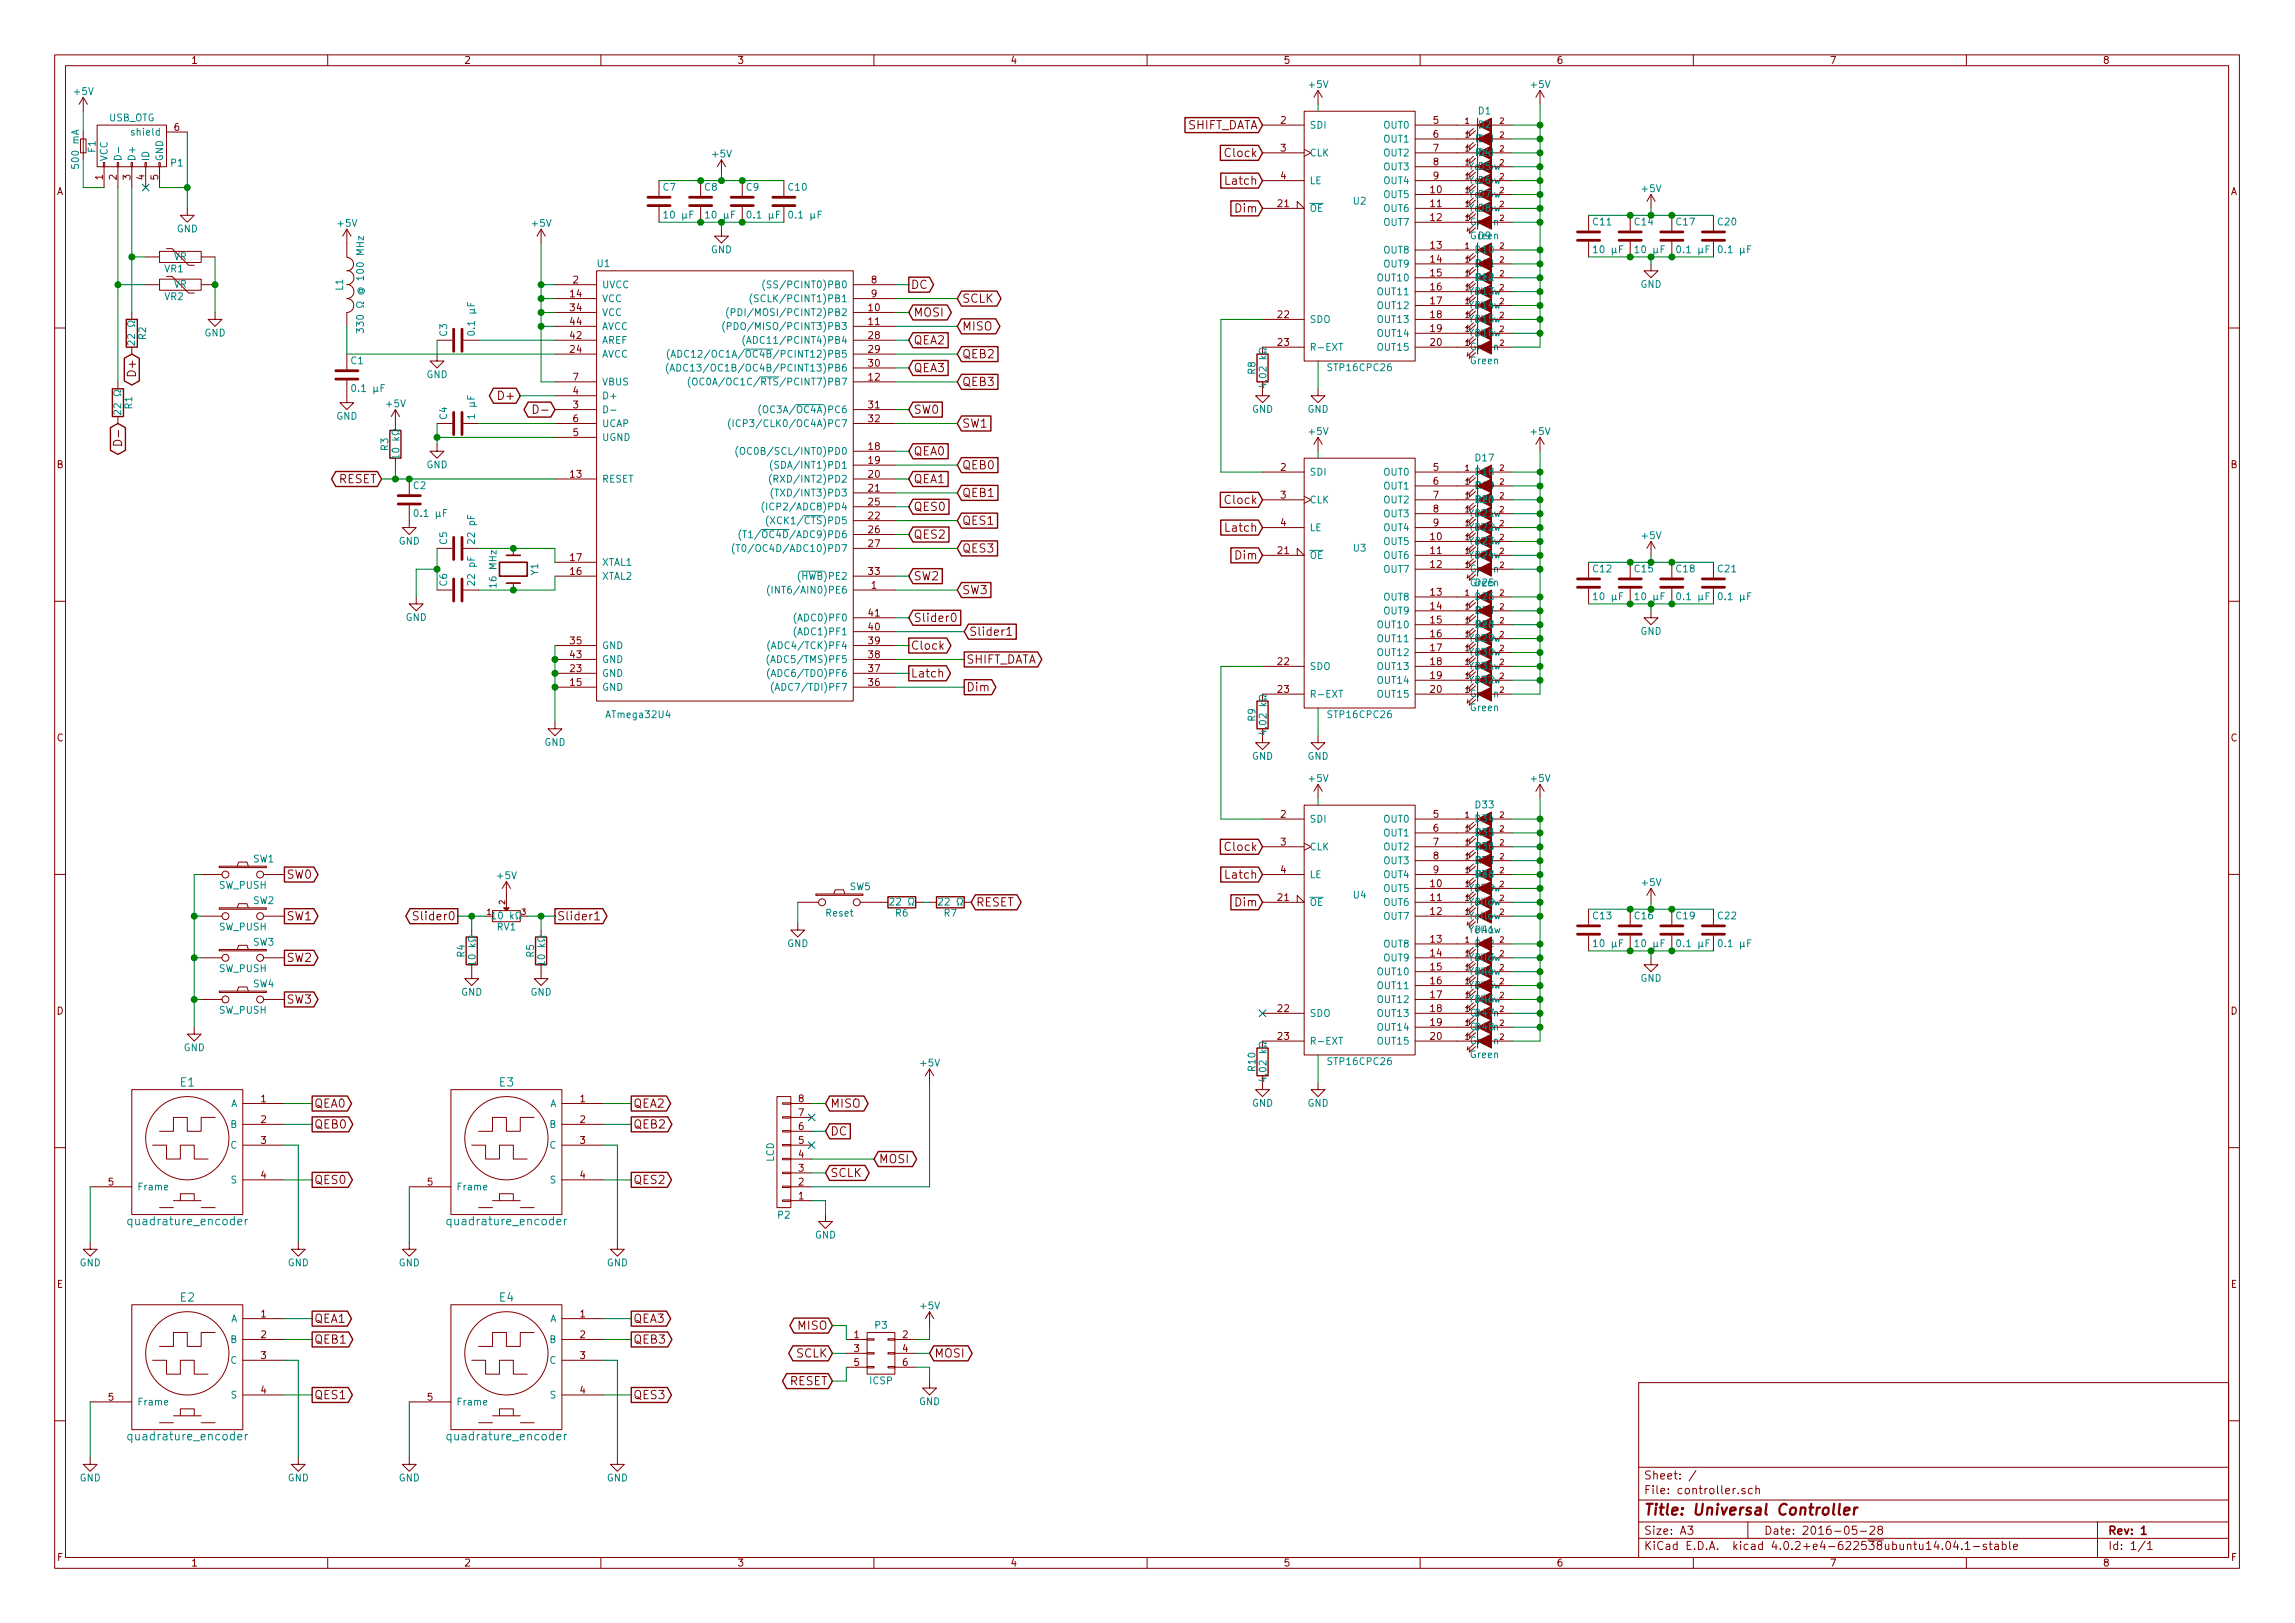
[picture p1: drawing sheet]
<svg xmlns="http://www.w3.org/2000/svg" width="420mm" height="297mm" viewBox="0 0 420 297" stroke-linecap="round" stroke-linejoin="round" font-family="sans-serif">
<defs><g id="words">
<text font-size="2.8" fill="#840000" x="301" y="277.3">Title: Universal Controller</text>
<g font-size="2.1" fill="#840000">
<text x="217" y="23.7">SHIFT_DATA</text>
<text x="224.4" y="28.7">Clock</text>
<text x="224.6" y="33.8">Latch</text>
<text x="226.2" y="38.9">Dim</text>
<text x="166.8" y="52.9">DC</text>
<text x="167.3" y="57.9">MOSI</text>
<text x="176.2" y="55.4">SCLK</text>
<text x="167.3" y="63">QEA2</text>
<text x="176.2" y="65.6">QEB2</text>
<text x="176.2" y="60.5">MISO</text>
<text x="24.9" y="68.5" transform="rotate(-90 24.9 68.5)">D+</text>
<text x="167.3" y="68.1">QEA3</text>
<text x="176.2" y="70.6">QEB3</text>
<text x="91.6" y="73.2">D+</text>
<text x="167.3" y="75.7">SW0</text>
<text x="167.3" y="83.3">QEA0</text>
<text x="176.2" y="78.3">SW1</text>
<text x="61.8" y="88.4">RESET</text>
<text x="167.3" y="88.4">QEA1</text>
<text x="176.2" y="85.9">QEB0</text>
<text x="167.3" y="93.5">QES0</text>
<text x="176.2" y="91">QEB1</text>
<text x="224.4" y="92.2">Clock</text>
<text x="167.3" y="98.6">QES2</text>
<text x="176.2" y="96">QES1</text>
<text x="176.2" y="101.1">QES3</text>
<text x="224.6" y="97.3">Latch</text>
<text x="167.3" y="106.2">SW2</text>
<text x="226.2" y="102.4">Dim</text>
<text x="167.3" y="113.8">Slider0</text>
<text x="176.2" y="108.7">SW3</text>
<text x="166.8" y="118.9">Clock</text>
<text x="177.4" y="116.4">Slider1</text>
<text x="166.8" y="124">Latch</text>
<text x="176.9" y="121.4">SHIFT_DATA</text>
<text x="176.9" y="126.5">Dim</text>
<text x="224.4" y="155.7">Clock</text>
<text x="52.5" y="160.8">SW0</text>
<text x="224.6" y="160.8">Latch</text>
<text x="178.7" y="165.9">RESET</text>
<text x="226.2" y="165.9">Dim</text>
<text x="52.5" y="168.4">SW1</text>
<text x="76.3" y="168.4">Slider0</text>
<text x="102" y="168.4">Slider1</text>
<text x="52.5" y="176.1">SW2</text>
<text x="52.5" y="183.7">SW3</text>
<text x="57.6" y="202.7">QEA0</text>
<text x="116" y="202.7">QEA2</text>
<text x="152" y="202.7">MISO</text>
<text x="57.6" y="206.5">QEB0</text>
<text x="116" y="206.5">QEB2</text>
<text x="152" y="207.8">DC</text>
<text x="152" y="215.4">SCLK</text>
<text x="160.9" y="212.9">MOSI</text>
<text x="57.6" y="216.7">QES0</text>
<text x="116" y="216.7">QES2</text>
<text x="57.6" y="242.1">QEA1</text>
<text x="57.6" y="245.9">QEB1</text>
<text x="116" y="242.1">QEA3</text>
<text x="116" y="245.9">QEB3</text>
<text x="146" y="243.4">MISO</text>
<text x="145.7" y="248.4">SCLK</text>
<text x="171.1" y="248.4">MOSI</text>
<text x="57.6" y="256.1">QES1</text>
<text x="116" y="256.1">QES3</text>
<text x="144.4" y="253.5">RESET</text>
<text x="301" y="273.5">File: controller.sch</text>
<text x="301" y="270.8">Sheet: /</text>
<text x="301" y="280.9">Size: A3</text>
<text x="323" y="280.9">Date: 2016-05-28</text>
<text x="386" y="280.9">Rev: 1</text>
<text x="301" y="283.7">KiCad E.D.A. kicad 4.0.2+e4-622538ubuntu14.04.1-stable</text>
<text x="386" y="283.7">Id: 1/1</text>
</g>
<g font-size="2.1" fill="#008484">
<text x="33" y="198.8">E1</text>
<text x="91.4" y="198.8">E3</text>
<text x="24" y="224.2">quadrature_encoder</text>
<text x="82.4" y="224.2">quadrature_encoder</text>
<text x="33" y="238.2">E2</text>
<text x="91.4" y="238.2">E4</text>
<text x="24" y="263.6">quadrature_encoder</text>
<text x="82.4" y="263.6">quadrature_encoder</text>
</g>
<g font-size="1.8" fill="#840000">
<text x="35" y="11.7">1</text>
<text x="85" y="11.7">2</text>
<text x="135" y="11.7">3</text>
<text x="185" y="11.7">4</text>
<text x="235" y="11.7">5</text>
<text x="285" y="11.7">6</text>
<text x="335" y="11.7">7</text>
<text x="385" y="11.7">8</text>
<text x="31.9" y="23.9">6</text>
<text x="234.5" y="22.6">2</text>
<text x="262.4" y="22.6">5</text>
<text x="234.5" y="27.7">3</text>
<text x="262.4" y="25.2">6</text>
<text x="262.4" y="27.7">7</text>
<text x="10.4" y="35.7">A</text>
<text x="18.8" y="32.9" transform="rotate(-90 18.8 32.9)">1</text>
<text x="21.3" y="32.9" transform="rotate(-90 21.3 32.9)">2</text>
<text x="23.9" y="32.9" transform="rotate(-90 23.9 32.9)">3</text>
<text x="26.4" y="32.9" transform="rotate(-90 26.4 32.9)">4</text>
<text x="29" y="32.9" transform="rotate(-90 29 32.9)">5</text>
<text x="234.5" y="32.8">4</text>
<text x="261.9" y="35.3">10</text>
<text x="262.4" y="30.3">8</text>
<text x="262.4" y="32.8">9</text>
<text x="408.4" y="35.7">A</text>
<text x="234" y="37.9">21</text>
<text x="261.9" y="37.9">11</text>
<text x="261.9" y="40.4">12</text>
<text x="261.9" y="45.5">13</text>
<text x="104.9" y="51.9">2</text>
<text x="159.5" y="51.9">8</text>
<text x="261.9" y="48">14</text>
<text x="261.9" y="50.6">15</text>
<text x="261.9" y="53.1">16</text>
<text x="104.4" y="54.4">14</text>
<text x="104.4" y="56.9">34</text>
<text x="104.4" y="59.5">44</text>
<text x="159.1" y="56.9">10</text>
<text x="159.1" y="59.5">11</text>
<text x="159.5" y="54.4">9</text>
<text x="234" y="58.2">22</text>
<text x="261.9" y="55.7">17</text>
<text x="261.9" y="58.2">18</text>
<text x="104.4" y="62">42</text>
<text x="104.4" y="64.6">24</text>
<text x="159.1" y="62">28</text>
<text x="159.1" y="64.6">29</text>
<text x="234" y="63.3">23</text>
<text x="261.9" y="63.3">20</text>
<text x="261.9" y="60.7">19</text>
<text x="104.9" y="69.6">7</text>
<text x="159.1" y="67.1">30</text>
<text x="159.1" y="69.6">12</text>
<text x="104.9" y="74.7">3</text>
<text x="104.9" y="72.2">4</text>
<text x="104.9" y="77.3">6</text>
<text x="159.1" y="74.7">31</text>
<text x="159.1" y="77.3">32</text>
<text x="104.9" y="79.8">5</text>
<text x="159.1" y="82.3">18</text>
<text x="10.4" y="85.7">B</text>
<text x="104.4" y="87.4">13</text>
<text x="159.1" y="87.4">20</text>
<text x="159.1" y="90">21</text>
<text x="159.1" y="84.9">19</text>
<text x="234.5" y="86.1">2</text>
<text x="262.4" y="86.1">5</text>
<text x="262.4" y="88.7">6</text>
<text x="408.4" y="85.7">B</text>
<text x="159.1" y="95">22</text>
<text x="159.1" y="92.5">25</text>
<text x="234.5" y="91.2">3</text>
<text x="262.4" y="91.2">7</text>
<text x="262.4" y="93.8">8</text>
<text x="159.1" y="97.6">26</text>
<text x="159.1" y="100.1">27</text>
<text x="234" y="101.4">21</text>
<text x="234.5" y="96.3">4</text>
<text x="261.9" y="98.8">10</text>
<text x="261.9" y="101.4">11</text>
<text x="262.4" y="96.3">9</text>
<text x="104.4" y="105.2">16</text>
<text x="104.4" y="102.7">17</text>
<text x="159.1" y="105.2">33</text>
<text x="159.5" y="107.7">1</text>
<text x="261.9" y="103.9">12</text>
<text x="159.1" y="112.8">41</text>
<text x="261.9" y="109">13</text>
<text x="261.9" y="111.5">14</text>
<text x="104.4" y="117.9">35</text>
<text x="159.1" y="115.4">40</text>
<text x="159.1" y="117.9">39</text>
<text x="261.9" y="114.1">15</text>
<text x="261.9" y="116.6">16</text>
<text x="261.9" y="119.2">17</text>
<text x="104.4" y="123">23</text>
<text x="104.4" y="120.4">43</text>
<text x="104.4" y="125.5">15</text>
<text x="159.1" y="125.5">36</text>
<text x="159.1" y="123">37</text>
<text x="159.1" y="120.4">38</text>
<text x="234" y="121.7">22</text>
<text x="261.9" y="121.7">18</text>
<text x="261.9" y="124.2">19</text>
<text x="234" y="126.8">23</text>
<text x="261.9" y="126.8">20</text>
<text x="10.4" y="135.7">C</text>
<text x="408.4" y="135.7">C</text>
<text x="234.5" y="149.6">2</text>
<text x="262.4" y="149.6">5</text>
<text x="234.5" y="154.7">3</text>
<text x="262.4" y="152.2">6</text>
<text x="262.4" y="154.7">7</text>
<text x="234.5" y="159.8">4</text>
<text x="262.4" y="157.3">8</text>
<text x="262.4" y="159.8">9</text>
<text x="234" y="164.9">21</text>
<text x="261.9" y="162.3">10</text>
<text x="261.9" y="164.9">11</text>
<text x="261.9" y="167.4">12</text>
<text x="261.9" y="172.5">13</text>
<text x="261.9" y="175">14</text>
<text x="261.9" y="177.6">15</text>
<text x="10.4" y="185.7">D</text>
<text x="234" y="185.2">22</text>
<text x="261.9" y="180.1">16</text>
<text x="261.9" y="182.7">17</text>
<text x="261.9" y="185.2">18</text>
<text x="408.4" y="185.7">D</text>
<text x="234" y="190.3">23</text>
<text x="261.9" y="190.3">20</text>
<text x="261.9" y="187.7">19</text>
<text x="47.8" y="201.7">1</text>
<text x="106.2" y="201.7">1</text>
<text x="146.2" y="201.7">8</text>
<text x="47.8" y="205.5">2</text>
<text x="47.8" y="209.3">3</text>
<text x="106.2" y="205.5">2</text>
<text x="106.2" y="209.3">3</text>
<text x="146.2" y="209.3">5</text>
<text x="146.2" y="206.8">6</text>
<text x="146.2" y="204.3">7</text>
<text x="47.8" y="215.7">4</text>
<text x="106.2" y="215.7">4</text>
<text x="146.2" y="214.4">3</text>
<text x="146.2" y="211.9">4</text>
<text x="19.8" y="217">5</text>
<text x="78.3" y="217">5</text>
<text x="146.2" y="219.5">1</text>
<text x="146.2" y="217">2</text>
<text x="10.4" y="235.7">E</text>
<text x="408.4" y="235.7">E</text>
<text x="47.8" y="241.1">1</text>
<text x="47.8" y="244.9">2</text>
<text x="106.2" y="241.1">1</text>
<text x="106.2" y="244.9">2</text>
<text x="156.4" y="244.9">1</text>
<text x="165.3" y="244.9">2</text>
<text x="47.8" y="248.7">3</text>
<text x="106.2" y="248.7">3</text>
<text x="156.4" y="247.4">3</text>
<text x="156.4" y="250">5</text>
<text x="165.3" y="247.4">4</text>
<text x="165.3" y="250">6</text>
<text x="19.8" y="256.3">5</text>
<text x="47.8" y="255.1">4</text>
<text x="78.3" y="256.3">5</text>
<text x="106.2" y="255.1">4</text>
<text x="10.5" y="285.7">F</text>
<text x="35" y="286.7">1</text>
<text x="85" y="286.7">2</text>
<text x="135" y="286.7">3</text>
<text x="185" y="286.7">4</text>
<text x="235" y="286.7">5</text>
<text x="285" y="286.7">6</text>
<text x="335" y="286.7">7</text>
<text x="385" y="286.7">8</text>
<text x="408.5" y="285.7">F</text>
</g>
<g font-size="1.8" fill="#008484">
<text x="13.6" y="17.4">+5V</text>
<text x="239.7" y="16.1">+5V</text>
<text x="280.3" y="16.1">+5V</text>
<text x="19.9" y="22.2">USB_OTG</text>
<text x="239.8" y="23.5">SDI</text>
<text x="253.3" y="23.5">OUT0</text>
<text x="270.7" y="20.9">D1</text>
<text x="270.7" y="23.5">D2</text>
<text x="17.5" y="27.8" transform="rotate(-90 17.5 27.8)">F1</text>
<text x="19.7" y="29.5" transform="rotate(-90 19.7 29.5)">VCC</text>
<text x="24.4" y="24.8">shield</text>
<text x="24.8" y="29.5" transform="rotate(-90 24.8 29.5)">D+</text>
<text x="27.3" y="29.5" transform="rotate(-90 27.3 29.5)">ID</text>
<text x="29.8" y="29.5" transform="rotate(-90 29.8 29.5)">GND</text>
<text x="130.5" y="28.8">+5V</text>
<text x="239.8" y="28.6">CLK</text>
<text x="253.3" y="26.1">OUT1</text>
<text x="253.3" y="28.6">OUT2</text>
<text x="270.7" y="26">D3</text>
<text x="270.7" y="28.5">D4</text>
<text x="14.4" y="30.5" transform="rotate(-90 14.4 30.5)">500 mA</text>
<text x="31.3" y="30.4">P1</text>
<text x="121.4" y="34.9">C7</text>
<text x="129" y="34.9">C8</text>
<text x="136.7" y="34.9">C9</text>
<text x="144.4" y="34.9">C10</text>
<text x="239.8" y="33.7">LE</text>
<text x="253.3" y="31.2">OUT3</text>
<text x="253.3" y="33.7">OUT4</text>
<text x="269" y="31.1">Yellow</text>
<text x="269" y="33.6">Yellow</text>
<text x="270.7" y="31.1">D5</text>
<text x="270.7" y="33.6">D6</text>
<text x="300.7" y="35.1">+5V</text>
<text x="61.9" y="41.5">+5V</text>
<text x="97.5" y="41.5">+5V</text>
<text x="122.4" y="40">10 F</text>
<text x="130" y="40">10 F</text>
<text x="137.7" y="40">0.1 F</text>
<text x="145.3" y="40">0.1 F</text>
<text x="239.8" y="38.8">OE</text>
<text x="247.8" y="37.4">U2</text>
<text x="253.3" y="36.2">OUT5</text>
<text x="253.3" y="38.8">OUT6</text>
<text x="253.3" y="41.3">OUT7</text>
<text x="269" y="36.2">Yellow</text>
<text x="269" y="38.7">Yellow</text>
<text x="269.2" y="41.2">Green</text>
<text x="270.7" y="36.2">D7</text>
<text x="270.7" y="38.7">D8</text>
<text x="291.7" y="41.2">C11</text>
<text x="299.3" y="41.2">C14</text>
<text x="306.9" y="41.2">C17</text>
<text x="314.6" y="41.2">C20</text>
<text x="31.8" y="47.6">VR</text>
<text x="32.3" y="42.5">GND</text>
<text x="130.1" y="46.3">GND</text>
<text x="253.3" y="46.4">OUT8</text>
<text x="269.2" y="43.8">Green</text>
<text x="270.2" y="46.3">D10</text>
<text x="270.7" y="43.8">D9</text>
<text x="292.6" y="46.3">10 F</text>
<text x="300.2" y="46.3">10 F</text>
<text x="307.9" y="46.3">0.1 F</text>
<text x="315.5" y="46.3">0.1 F</text>
<text x="30.1" y="49.8">VR1</text>
<text x="31.8" y="52.7">VR</text>
<text x="62.8" y="53.1" transform="rotate(-90 62.8 53.1)">L1</text>
<text x="109.4" y="48.9">U1</text>
<text x="110.2" y="52.7">UVCC</text>
<text x="141.4" y="52.7">(SS/PCINT0)PB0</text>
<text x="252.4" y="51.5">OUT10</text>
<text x="253.3" y="48.9">OUT9</text>
<text x="270.2" y="48.9">D11</text>
<text x="270.2" y="51.4">D12</text>
<text x="270.2" y="53.9">D13</text>
<text x="300.3" y="52.7">GND</text>
<text x="30.1" y="54.9">VR2</text>
<text x="66.6" y="58.7" transform="rotate(-90 66.6 58.7)">330 @ 100 MHz</text>
<text x="110.2" y="55.3">VCC</text>
<text x="110.2" y="57.8">VCC</text>
<text x="135.8" y="57.8">(PDI/MOSI/PCINT2)PB2</text>
<text x="139" y="55.3">(SCLK/PCINT1)PB1</text>
<text x="239.8" y="59.1">SDO</text>
<text x="252.4" y="54">OUT11</text>
<text x="252.4" y="56.6">OUT12</text>
<text x="252.4" y="59.1">OUT13</text>
<text x="270.2" y="56.5">D14</text>
<text x="270.2" y="59">D15</text>
<text x="26.7" y="62.1" transform="rotate(-90 26.7 62.1)">R2</text>
<text x="37.4" y="61.6">GND</text>
<text x="81.8" y="61.5" transform="rotate(-90 81.8 61.5)">C3</text>
<text x="86.9" y="60.4" transform="rotate(-90 86.9 60.4)">0.1 F</text>
<text x="110.2" y="62.9">AREF</text>
<text x="110.2" y="65.4">AVCC</text>
<text x="110.2" y="60.4">AVCC</text>
<text x="126.2" y="65.4">(ADC12/OC1A/OC4B/PCINT12)PB5</text>
<text x="135" y="60.4">(PDO/MISO/PCINT3)PB3</text>
<text x="138" y="62.9">(ADC11/PCINT4)PB4</text>
<text x="239.8" y="64.2">R-EXT</text>
<text x="252.4" y="64.2">OUT15</text>
<text x="252.4" y="61.6">OUT14</text>
<text x="269.2" y="64.1">Green</text>
<text x="270.2" y="61.6">D16</text>
<text x="64.3" y="66.6">C1</text>
<text x="65.3" y="71.7">0.1 F</text>
<text x="78.1" y="69.2">GND</text>
<text x="110.2" y="70.5">VBUS</text>
<text x="126.2" y="68">(ADC13/OC1B/OC4B/PCINT13)PB6</text>
<text x="129.4" y="70.5">(OC0A/OC1C/RTS/PCINT7)PB7</text>
<text x="229.8" y="68.5" transform="rotate(-90 229.8 68.5)">R8</text>
<text x="231.9" y="69.8" transform="rotate(-90 231.9 69.8)">4.02 k</text>
<text x="243.4" y="67.9">STP16CPC26</text>
<text x="269.2" y="66.6">Green</text>
<text x="24.2" y="74.8" transform="rotate(-90 24.2 74.8)">R1</text>
<text x="61.5" y="76.8">GND</text>
<text x="70.8" y="74.5">+5V</text>
<text x="81.8" y="76.7" transform="rotate(-90 81.8 76.7)">C4</text>
<text x="86.9" y="75.8" transform="rotate(-90 86.9 75.8)">1 F</text>
<text x="110.2" y="73.1">D+</text>
<text x="140.3" y="75.6">(OC3A/OC4A)PC6</text>
<text x="229.2" y="75.5">GND</text>
<text x="239.3" y="75.5">GND</text>
<text x="71.1" y="82.4" transform="rotate(-90 71.1 82.4)">R3</text>
<text x="73.1" y="83" transform="rotate(-90 73.1 83)">10 k</text>
<text x="110.2" y="80.7">UGND</text>
<text x="110.2" y="78.1">UCAP</text>
<text x="136.1" y="78.1">(ICP3/CLK0/OC4A)PC7</text>
<text x="137.3" y="83.2">(OC0B/SCL/INT0)PD0</text>
<text x="239.7" y="79.6">+5V</text>
<text x="280.3" y="79.6">+5V</text>
<text x="75.7" y="89.5">C2</text>
<text x="78.1" y="85.7">GND</text>
<text x="110.2" y="88.3">RESET</text>
<text x="142.5" y="88.3">(RXD/INT2)PD2</text>
<text x="142.5" y="85.8">(SDA/INT1)PD1</text>
<text x="239.8" y="87">SDI</text>
<text x="253.3" y="87">OUT0</text>
<text x="253.3" y="89.6">OUT1</text>
<text x="270.1" y="89.5">Red</text>
<text x="270.2" y="84.4">D17</text>
<text x="270.2" y="87">D18</text>
<text x="76.8" y="94.6">0.1 F</text>
<text x="141.3" y="93.4">(ICP2/ADC8)PD4</text>
<text x="141.8" y="95.9">(XCK1/CTS)PD5</text>
<text x="142.7" y="90.8">(TXD/INT3)PD3</text>
<text x="239.8" y="92.1">CLK</text>
<text x="253.3" y="92.1">OUT2</text>
<text x="253.3" y="94.7">OUT3</text>
<text x="270.1" y="92">Red</text>
<text x="270.2" y="94.6">D21</text>
<text x="73" y="99.7">GND</text>
<text x="81.8" y="99.6" transform="rotate(-90 81.8 99.6)">C5</text>
<text x="86.9" y="99.2" transform="rotate(-90 86.9 99.2)">22 pF</text>
<text x="136.8" y="101">(T0/OC4D/ADC10)PD7</text>
<text x="137.8" y="98.5">(T1/OC4D/ADC9)PD6</text>
<text x="239.8" y="97.2">LE</text>
<text x="247.8" y="100.9">U3</text>
<text x="253.3" y="97.2">OUT4</text>
<text x="253.3" y="99.7">OUT5</text>
<text x="270.2" y="97.1">D22</text>
<text x="270.2" y="99.7">D23</text>
<text x="300.7" y="98.6">+5V</text>
<text x="81.8" y="107.2" transform="rotate(-90 81.8 107.2)">C6</text>
<text x="86.9" y="106.8" transform="rotate(-90 86.9 106.8)">22 pF</text>
<text x="90.9" y="107.2" transform="rotate(-90 90.9 107.2)">16 MHz</text>
<text x="98.5" y="105.2" transform="rotate(-90 98.5 105.2)">Y1</text>
<text x="110.2" y="106.1">XTAL2</text>
<text x="110.2" y="103.5">XTAL1</text>
<text x="146.5" y="106.1">(HWB)PE2</text>
<text x="239.8" y="102.3">OE</text>
<text x="253.3" y="102.3">OUT6</text>
<text x="253.3" y="104.8">OUT7</text>
<text x="269.2" y="104.7">Green</text>
<text x="270.2" y="102.2">D24</text>
<text x="270.2" y="107.3">D25</text>
<text x="291.7" y="104.7">C12</text>
<text x="299.3" y="104.7">C15</text>
<text x="306.9" y="104.7">C18</text>
<text x="314.6" y="104.7">C21</text>
<text x="74.2" y="113.6">GND</text>
<text x="142.3" y="108.6">(INT6/AIN0)PE6</text>
<text x="145.9" y="113.7">(ADC0)PF0</text>
<text x="253.3" y="109.9">OUT8</text>
<text x="253.3" y="112.4">OUT9</text>
<text x="270.2" y="112.4">D27</text>
<text x="270.2" y="109.8">D26</text>
<text x="292.6" y="109.8">10 F</text>
<text x="300.2" y="109.8">10 F</text>
<text x="307.9" y="109.8">0.1 F</text>
<text x="315.5" y="109.8">0.1 F</text>
<text x="110.2" y="118.8">GND</text>
<text x="141.8" y="118.8">(ADC4/TCK)PF4</text>
<text x="145.9" y="116.2">(ADC1)PF1</text>
<text x="252.4" y="115">OUT10</text>
<text x="252.4" y="117.5">OUT11</text>
<text x="270.1" y="114.9">Red</text>
<text x="270.2" y="117.4">D29</text>
<text x="270.2" y="120">D30</text>
<text x="300.3" y="116.2">GND</text>
<text x="110.2" y="123.9">GND</text>
<text x="110.2" y="121.3">GND</text>
<text x="141.7" y="123.9">(ADC6/TDO)PF6</text>
<text x="141.7" y="121.3">(ADC5/TMS)PF5</text>
<text x="239.8" y="122.6">SDO</text>
<text x="252.4" y="120.1">OUT12</text>
<text x="252.4" y="122.6">OUT13</text>
<text x="252.4" y="125.1">OUT14</text>
<text x="270.2" y="122.5">D31</text>
<text x="270.2" y="125.1">D32</text>
<text x="110.2" y="126.4">GND</text>
<text x="111.3" y="131.4">ATmega32U4</text>
<text x="142.6" y="126.4">(ADC7/TDI)PF7</text>
<text x="229.8" y="132" transform="rotate(-90 229.8 132)">R9</text>
<text x="239.8" y="127.7">R-EXT</text>
<text x="243.4" y="131.4">STP16CPC26</text>
<text x="252.4" y="127.7">OUT15</text>
<text x="269.2" y="127.6">Green</text>
<text x="269.2" y="130.1">Green</text>
<text x="99.6" y="136.5">GND</text>
<text x="231.9" y="133.3" transform="rotate(-90 231.9 133.3)">4.02 k</text>
<text x="229.2" y="139">GND</text>
<text x="239.3" y="139">GND</text>
<text x="239.7" y="143.1">+5V</text>
<text x="280.3" y="143.1">+5V</text>
<text x="270.2" y="147.9">D33</text>
<text x="239.8" y="150.5">SDI</text>
<text x="239.8" y="155.6">CLK</text>
<text x="253.3" y="150.5">OUT0</text>
<text x="253.3" y="153.1">OUT1</text>
<text x="253.3" y="155.6">OUT2</text>
<text x="270.1" y="153">Red</text>
<text x="270.1" y="155.5">Red</text>
<text x="270.2" y="150.5">D34</text>
<text x="46.4" y="157.8">SW1</text>
<text x="91.1" y="160.9">+5V</text>
<text x="239.8" y="160.7">LE</text>
<text x="253.3" y="158.2">OUT3</text>
<text x="253.3" y="160.7">OUT4</text>
<text x="270.1" y="158.1">Red</text>
<text x="270.1" y="160.6">Red</text>
<text x="40.1" y="162.6">SW_PUSH</text>
<text x="46.4" y="165.4">SW2</text>
<text x="151.3" y="167.7">Reset</text>
<text x="155.6" y="162.9">SW5</text>
<text x="164" y="167.7">R6</text>
<text x="172.9" y="167.7">R7</text>
<text x="239.8" y="165.8">OE</text>
<text x="247.8" y="164.4">U4</text>
<text x="253.3" y="163.2">OUT5</text>
<text x="253.3" y="165.8">OUT6</text>
<text x="270.2" y="165.7">D40</text>
<text x="270.2" y="163.2">D39</text>
<text x="300.7" y="162.1">+5V</text>
<text x="40.1" y="170.3">SW_PUSH</text>
<text x="46.4" y="173.1">SW3</text>
<text x="91" y="168.2">10 k</text>
<text x="91" y="170.3">RV1</text>
<text x="144.1" y="173.3">GND</text>
<text x="253.3" y="168.3">OUT7</text>
<text x="253.3" y="173.4">OUT8</text>
<text x="269" y="168.2">Yellow</text>
<text x="270.2" y="173.3">D42</text>
<text x="270.2" y="170.8">D41</text>
<text x="291.7" y="168.2">C13</text>
<text x="292.6" y="173.3">10 F</text>
<text x="299.3" y="168.2">C16</text>
<text x="300.2" y="173.3">10 F</text>
<text x="306.9" y="168.2">C19</text>
<text x="307.9" y="173.3">0.1 F</text>
<text x="314.6" y="168.2">C22</text>
<text x="315.5" y="173.3">0.1 F</text>
<text x="40.1" y="177.9">SW_PUSH</text>
<text x="85" y="175.1" transform="rotate(-90 85 175.1)">R4</text>
<text x="87.1" y="175.8" transform="rotate(-90 87.1 175.8)">10 k</text>
<text x="97.7" y="175.1" transform="rotate(-90 97.7 175.1)">R5</text>
<text x="99.8" y="175.8" transform="rotate(-90 99.8 175.8)">10 k</text>
<text x="252.4" y="178.5">OUT10</text>
<text x="253.3" y="175.9">OUT9</text>
<text x="270.2" y="175.9">D43</text>
<text x="270.2" y="178.4">D44</text>
<text x="300.3" y="179.7">GND</text>
<text x="40.1" y="185.5">SW_PUSH</text>
<text x="46.4" y="180.7">SW4</text>
<text x="84.4" y="182.2">GND</text>
<text x="97.1" y="182.2">GND</text>
<text x="252.4" y="181">OUT11</text>
<text x="252.4" y="183.6">OUT12</text>
<text x="270.2" y="180.9">D45</text>
<text x="270.2" y="183.5">D46</text>
<text x="239.8" y="186.1">SDO</text>
<text x="239.8" y="191.2">R-EXT</text>
<text x="252.4" y="191.2">OUT15</text>
<text x="252.4" y="186.1">OUT13</text>
<text x="252.4" y="188.6">OUT14</text>
<text x="269.2" y="191.1">Green</text>
<text x="270.2" y="186">D47</text>
<text x="270.2" y="188.6">D48</text>
<text x="33.6" y="192.4">GND</text>
<text x="168.6" y="195.2">+5V</text>
<text x="229.8" y="196" transform="rotate(-90 229.8 196)">R10</text>
<text x="231.9" y="196.8" transform="rotate(-90 231.9 196.8)">4.02 k</text>
<text x="243.4" y="194.9">STP16CPC26</text>
<text x="269.2" y="193.6">Green</text>
<text x="42.2" y="202.6">A</text>
<text x="100.6" y="202.6">A</text>
<text x="229.2" y="202.5">GND</text>
<text x="239.3" y="202.5">GND</text>
<text x="42.2" y="206.4">B</text>
<text x="100.6" y="206.4">B</text>
<text x="42.2" y="210.2">C</text>
<text x="100.6" y="210.2">C</text>
<text x="141.7" y="212.7" transform="rotate(-90 141.7 212.7)">LCD</text>
<text x="25.1" y="217.8">Frame</text>
<text x="42.3" y="216.6">S</text>
<text x="83.6" y="217.8">Frame</text>
<text x="100.7" y="216.6">S</text>
<text x="142.4" y="223">P2</text>
<text x="149.2" y="226.7">GND</text>
<text x="14.6" y="231.7">GND</text>
<text x="52.7" y="231.7">GND</text>
<text x="73" y="231.7">GND</text>
<text x="111.1" y="231.7">GND</text>
<text x="168.6" y="239.6">+5V</text>
<text x="42.2" y="242">A</text>
<text x="42.2" y="245.8">B</text>
<text x="100.6" y="242">A</text>
<text x="100.6" y="245.8">B</text>
<text x="160.2" y="243.2">P3</text>
<text x="42.2" y="249.6">C</text>
<text x="100.6" y="249.6">C</text>
<text x="25.1" y="257.2">Frame</text>
<text x="42.3" y="255.9">S</text>
<text x="83.6" y="257.2">Frame</text>
<text x="100.7" y="255.9">S</text>
<text x="159.2" y="253.3">ICSP</text>
<text x="168.2" y="257.1">GND</text>
<text x="14.6" y="271.1">GND</text>
<text x="52.7" y="271.1">GND</text>
<text x="73" y="271.1">GND</text>
<text x="111.1" y="271.1">GND</text>
</g>
<g font-size="1.4" fill="#840000">
<text x="268.2" y="22.6">1</text>
<text x="274.6" y="22.6">2</text>
<text x="268.2" y="27.7">1</text>
<text x="268.2" y="25.2">1</text>
<text x="274.6" y="27.7">2</text>
<text x="274.6" y="25.2">2</text>
<text x="268.2" y="30.3">1</text>
<text x="268.2" y="32.8">1</text>
<text x="268.2" y="35.3">1</text>
<text x="274.6" y="30.3">2</text>
<text x="274.6" y="32.8">2</text>
<text x="274.6" y="35.3">2</text>
<text x="268.2" y="37.9">1</text>
<text x="268.2" y="40.4">1</text>
<text x="274.6" y="37.9">2</text>
<text x="274.6" y="40.4">2</text>
<text x="268.2" y="45.5">1</text>
<text x="274.6" y="45.5">2</text>
<text x="268.2" y="50.6">1</text>
<text x="268.2" y="53.1">1</text>
<text x="268.2" y="48">1</text>
<text x="274.6" y="50.6">2</text>
<text x="274.6" y="53.1">2</text>
<text x="274.6" y="48">2</text>
<text x="268.2" y="55.7">1</text>
<text x="268.2" y="58.2">1</text>
<text x="274.6" y="55.7">2</text>
<text x="274.6" y="58.2">2</text>
<text x="268.2" y="60.7">1</text>
<text x="268.2" y="63.3">1</text>
<text x="274.6" y="60.7">2</text>
<text x="274.6" y="63.3">2</text>
<text x="268.2" y="86.1">1</text>
<text x="268.2" y="88.7">1</text>
<text x="274.6" y="86.1">2</text>
<text x="274.6" y="88.7">2</text>
<text x="268.2" y="91.2">1</text>
<text x="268.2" y="93.8">1</text>
<text x="274.6" y="91.2">2</text>
<text x="274.6" y="93.8">2</text>
<text x="268.2" y="96.3">1</text>
<text x="268.2" y="98.8">1</text>
<text x="268.2" y="101.4">1</text>
<text x="274.6" y="96.3">2</text>
<text x="274.6" y="98.8">2</text>
<text x="274.6" y="101.4">2</text>
<text x="268.2" y="103.9">1</text>
<text x="274.6" y="103.9">2</text>
<text x="268.2" y="109">1</text>
<text x="268.2" y="111.5">1</text>
<text x="274.6" y="109">2</text>
<text x="274.6" y="111.5">2</text>
<text x="268.2" y="114.1">1</text>
<text x="268.2" y="116.6">1</text>
<text x="268.2" y="119.2">1</text>
<text x="274.6" y="114.1">2</text>
<text x="274.6" y="116.6">2</text>
<text x="274.6" y="119.2">2</text>
<text x="268.2" y="121.7">1</text>
<text x="268.2" y="124.2">1</text>
<text x="274.6" y="121.7">2</text>
<text x="274.6" y="124.2">2</text>
<text x="268.2" y="126.8">1</text>
<text x="274.6" y="126.8">2</text>
<text x="268.2" y="149.6">1</text>
<text x="274.6" y="149.6">2</text>
<text x="268.2" y="152.2">1</text>
<text x="268.2" y="154.7">1</text>
<text x="274.6" y="152.2">2</text>
<text x="274.6" y="154.7">2</text>
<text x="268.2" y="159.8">1</text>
<text x="268.2" y="157.3">1</text>
<text x="274.6" y="159.8">2</text>
<text x="274.6" y="157.3">2</text>
<text x="89.2" y="167.4">1</text>
<text x="92.5" y="165.5" transform="rotate(-90 92.5 165.5)">2</text>
<text x="95.5" y="167.4">3</text>
<text x="268.2" y="167.4">1</text>
<text x="268.2" y="164.9">1</text>
<text x="268.2" y="162.3">1</text>
<text x="274.6" y="167.4">2</text>
<text x="274.6" y="164.9">2</text>
<text x="274.6" y="162.3">2</text>
<text x="268.2" y="172.5">1</text>
<text x="274.6" y="172.5">2</text>
<text x="268.2" y="177.6">1</text>
<text x="268.2" y="175">1</text>
<text x="274.6" y="177.6">2</text>
<text x="274.6" y="175">2</text>
<text x="268.2" y="182.7">1</text>
<text x="268.2" y="185.2">1</text>
<text x="268.2" y="180.1">1</text>
<text x="274.6" y="182.7">2</text>
<text x="274.6" y="185.2">2</text>
<text x="274.6" y="180.1">2</text>
<text x="268.2" y="187.7">1</text>
<text x="268.2" y="190.3">1</text>
<text x="274.6" y="187.7">2</text>
<text x="274.6" y="190.3">2</text>
</g>
</g></defs>
<g fill="none" stroke="#840000" stroke-width=".18">
<path d="M10 10h400v277h-400zM12 12h396v273.1h-396zM15.2 17.8l-.7 1.3M15.2 17.8v2.6M15.2 17.8l.8 1.3M60 10v2M110 10v2M160 10v2M210 10v2M241.3 16.5l-.8 1.3M241.3 16.5v2.6M241.3 16.5l.8 1.3"/>
<path d="M260 10v2M281.9 16.5l-.7 1.3M281.9 16.5v2.6M281.9 16.5l.8 1.3M310 10v2M360 10v2M14.7 25.4h1v2.6h-1zM15.2 24.2v5M17.8 22.9h12.7v7.6h-12.7zM18.9 29.8h.3v.7h-.3zM19 30.5v3.8M21.5 29.8h.2v.7h-.2z"/>
<path d="M21.6 30.5v3.8M24 29.8h.3v.7h-.3zM24.1 30.5v3.8M26.5 29.8h.3v.7h-.3zM26.7 30.5v3.8M29.1 29.8h.2v.7h-.2zM29.2 30.5v3.8M30.5 24.2h3.8M34.3 38.1v1.3h1.3l-1.3 1.3-1.3-1.3h1.3M120.6 33.1v2.8M120.6 37.9v2.8M128.3 33.1v2.8"/>
<path d="M128.3 37.9v2.8M132.1 29.2l-.8 1.3M132.1 29.2v2.6M132.1 29.2l.7 1.3M135.9 33.1v2.8M135.9 37.9v2.8M143.5 33.1v2.8M143.5 37.9v2.8M231.1 38.1h7.7l-1.3-1.2v1.2M231.1 22.9h7.7M231.1 28h7.7M231.1 33.1h7.7"/>
<path d="M238.8 20.4h20.3v45.7h-20.3zM238.8 27.3l1.2 .7-1.2 .6M259.1 22.9h11.4M259.1 28h11.4M259.1 33.1h11.4M259.1 25.4h11.4M259.1 30.5h11.4M259.1 35.6h11.4M259.1 38.1h11.4M269.7 28.6l-1.1 1 .1-.6M269.7 31.2l-1.1 1 .1-.7M269.7 23.5l-1.1 1 .1-.6"/>
<path d="M269.7 26.1l-1.1 1 .1-.6M269.7 33.7l-1.1 1 .1-.6M269.7 36.2l-1.1 1 .1-.6M269.7 38.8l-1.1 1 .1-.6M270.1 29l-1.1 1 .1-.6M270.1 31.5l-1.1 1 .1-.6M270.1 23.9l-1.1 1 .1-.6M270.1 26.5l-1.1 1 .1-.7M270.1 34.1l-1.1 1 .1-.6M270.1 36.6l-1.1 1 .1-.6M270.1 39.2l-1.1 1 .1-.7M270.5 21.6v20.3"/>
<path d="M273 22.9h3.9M273 28h3.9M273 33.1h3.9M273 25.4h3.9M273 30.5h3.9M273 35.6h3.9M273 38.1h3.9M290.8 39.4v2.8M298.4 39.4v2.8M302.3 35.6l-.8 1.3M302.3 35.6v2.5M302.3 35.6l.7 1.3"/>
<path d="M306.1 39.4v2.8M313.7 39.4v2.8M24.1 57.2v1.3M26.7 52.1h2.5M26.7 47h2.5M29.2 46h7.6v2h-7.6zM29.2 51.1h7.6v2h-7.6zM30.5 45.5h1l3 3.1h1.1M30.5 50.6h1l3 3h1.1M36.8 52.1h2.6M36.8 47h2.6M39.4 57.2v1.3h1.2l-1.2 1.2-1.3-1.2h1.3"/>
<path d="M63.5 41.9v5.1M63.5 57.2v2.5M63.5 41.9l-.8 1.3M63.5 41.9l.8 1.3M63.5 52.1a1.3 1.3 0 0 1 1.3 1.3 1.3 1.3 0 0 1-1.3 1.2 1.27 1.27 0 0 1 1.3 1.3 1.27 1.27 0 0 1-1.3 1.3M63.5 49.5a1.3 1.3 0 0 1 1.3 1.3 1.3 1.3 0 0 1-1.3 1.3M63.5 47.1a1.22 1.22 0 0 1 1.2 1.2 1.22 1.22 0 0 1-1.2 1.3M99.1 41.9l-.8 1.3M99.1 41.9v2.6M99.1 41.9l.7 1.3M101.6 52.1h7.6M101.6 54.6h7.6"/>
<path d="M101.6 57.2h7.6M101.6 59.7h7.6M109.2 49.6h47v78.7h-47zM132.1 41.9v1.3h1.2l-1.2 1.3-1.3-1.3h1.3M156.2 52.1h7.6M156.2 54.6h7.6M156.2 57.2h7.6M156.2 59.7h7.6M231.1 58.5h7.7M259.1 40.7h11.4M259.1 58.5h11.4M259.1 45.8h11.4"/>
<path d="M259.1 48.3h11.4M259.1 50.8h11.4M259.1 53.4h11.4M259.1 55.9h11.4M269.7 41.3l-1.1 1 .1-.6M269.7 51.5l-1.1 1 .1-.6M269.7 54l-1.1 1 .1-.6M269.7 46.4l-1.1 1 .1-.6M269.7 48.9l-1.1 1 .1-.6M269.7 56.6l-1.1 1 .1-.7M269.7 59.1l-1.1 1 .1-.6M270.1 41.7l-1.1 1 .1-.6"/>
<path d="M270.1 51.9l-1.1 1 .1-.7M270.1 54.4l-1.1 1 .1-.6M270.1 46.8l-1.1 1 .1-.6M270.1 49.3l-1.1 1 .1-.6M270.1 56.9l-1.1 1 .1-.6M270.1 59.5l-1.1 1 .1-.6M270.5 44.5v20.3M273 40.7h3.9M273 58.5h3.9M273 45.8h3.9M273 48.3h3.9M273 50.8h3.9"/>
<path d="M273 53.4h3.9M273 55.9h3.9M290.8 44.2v2.8M298.4 44.2v2.8M302.3 48.3v1.3h1.2l-1.2 1.2-1.3-1.2h1.3M306.1 44.2v2.8M313.7 44.2v2.8M10 60h2M21.6 69.9v1.3M21.6 76.2v1.3M21.7 78.8v1.1M24.1 63.5v1.3"/>
<path d="M63.5 69.6v4.1h1.3l-1.3 1.3-1.3-1.3h1.3M63.5 64.8v2.8M72.4 75v3.8M72.4 75l-.8 1.2M72.4 75l.8 1.2M80 64.8v1.3h1.3l-1.3 1.2-1.3-1.2h1.3M80 77.5h2.8M80 62.3h2.8M84.8 77.5h2.8M84.8 62.3h2.8M97.6 74.1a.77 .77 0 0 1 .9 .8 .77 .77 0 0 1-.9 .8zM99.2 75.1h1.1"/>
<path d="M101.6 75h7.6M101.6 72.4h7.6M101.6 77.5h7.6M101.6 69.9h7.6M101.6 62.3h7.6M101.6 64.8h7.6M156.2 75h7.6M156.2 77.5h7.6M156.2 69.9h7.6M156.2 67.3h7.6M156.2 62.3h7.6M156.2 64.8h7.6"/>
<path d="M231.1 69.9v2.5h1.3l-1.3 1.3-1.2-1.3h1.2M238.8 63.5h-7.7v1.3M241.3 71.2v1.2h1.3l-1.3 1.3-1.3-1.3h1.3M259.1 63.5h11.4M259.1 61h11.4M269.7 61.6l-1.1 1 .1-.6M269.7 64.2l-1.1 1 .1-.6M270.1 62l-1.1 1 .1-.6M270.1 64.6l-1.1 1 .1-.7M273 63.5h3.9M273 61h3.9M408 60h2"/>
<path d="M21 80.7a.79 .79 0 0 1 .9-.1 .79 .79 0 0 1 .4 .9h-1.5v-.4zM72.4 83.9v1.2M74.9 92.5v4.1h1.3l-1.3 1.2-1.2-1.2h1.2M74.9 87.7v2.8M80 81.3v1.3h1.3l-1.3 1.3-1.3-1.3h1.3M101.6 80h7.6M101.6 87.7h7.6M156.2 87.7h7.6M156.2 90.2h7.6M156.2 95.3h7.6M156.2 92.7h7.6M156.2 97.8h7.6"/>
<path d="M156.2 82.6h7.6M156.2 85.1h7.6M231.1 86.4h7.7M231.1 91.5h7.7M231.1 96.6h7.7M238.8 83.9h20.3v45.7h-20.3zM238.8 90.8l1.2 .7-1.2 .6M241.3 80v2.6M241.3 80l-.8 1.3M241.3 80l.8 1.3M259.1 86.4h11.4M259.1 91.5h11.4"/>
<path d="M259.1 96.6h11.4M259.1 88.9h11.4M259.1 94h11.4M259.1 99.1h11.4M269.7 92.1l-1.1 1 .1-.6M269.7 94.7l-1.1 1 .1-.7M269.7 87l-1.1 1 .1-.6M269.7 89.6l-1.1 1 .1-.6M269.7 97.2l-1.1 1 .1-.6M269.7 99.7l-1.1 1 .1-.6M270.1 92.5l-1.1 1 .1-.6M270.1 95l-1.1 1 .1-.6"/>
<path d="M270.1 87.4l-1.1 1 .1-.6M270.1 90l-1.1 1 .1-.7M270.1 97.6l-1.1 1 .1-.6M270.5 85.1v20.3M273 86.4h3.9M273 91.5h3.9M273 96.6h3.9M273 88.9h3.9M273 94h3.9M273 99.1h3.9M281.9 80v2.6M281.9 80l-.7 1.3"/>
<path d="M281.9 80l.8 1.3M302.3 99.1v2.5M302.3 99.1l-.8 1.3M302.3 99.1l.7 1.3M10 110h2M76.2 109.3v1.2h1.3l-1.3 1.3-1.3-1.3h1.3M80 108h2.8M80 100.4h2.8M84.8 108h2.8M84.8 100.4h2.8M94 100.4v1.2M94 106.7v1.3"/>
<path d="M101.6 105.4h7.6M101.6 118.1h7.6M101.6 102.9h7.6M156.2 108h7.6M156.2 115.6h7.6M156.2 113.1h7.6M156.2 105.4h7.6M156.2 118.1h7.6M156.2 100.4h7.6M174.3 112.4l.2-.2a.81 .81 0 0 1 .6 .8 .81 .81 0 0 1-.6 .8l-.2-.2-.2-.4zM184.3 115.2l.5-.4v1.5M184.3 116.3h.9"/>
<path d="M231.1 101.6h7.7l-1.3-1.2v1.2M259.1 101.6h11.4M259.1 104.2h11.4M259.1 109.3h11.4M259.1 111.8h11.4M259.1 114.3h11.4M259.1 116.9h11.4M259.1 119.4h11.4M269.7 102.3l-1.1 1 .1-.6M269.7 104.8l-1.1 1 .1-.6M269.7 115l-1.1 1 .1-.6M269.7 117.5l-1.1 1 .1-.6"/>
<path d="M269.7 109.9l-1.1 1 .1-.6M269.7 112.4l-1.1 1 .1-.6M270.1 100.1l-1.1 1 .1-.6M270.1 102.7l-1.1 1 .1-.7M270.1 105.2l-1.1 1 .1-.6M270.1 115.4l-1.1 1 .1-.7M270.1 117.9l-1.1 1 .1-.6M270.1 110.3l-1.1 1 .1-.6M270.1 112.8l-1.1 1 .1-.6M270.5 108v20.3M273 101.6h3.9M273 104.2h3.9"/>
<path d="M273 109.3h3.9M273 111.8h3.9M273 114.3h3.9M273 116.9h3.9M273 119.4h3.9M290.8 102.9v2.8M290.8 107.7v2.8M298.4 102.9v2.8M298.4 107.7v2.8M302.3 111.8v1.3h1.2l-1.2 1.2-1.3-1.2h1.3M306.1 102.9v2.8M306.1 107.7v2.8"/>
<path d="M313.7 102.9v2.8M313.7 107.7v2.8M408 110h2M101.6 132.1v1.3h1.3l-1.3 1.3-1.3-1.3h1.3M101.6 123.2h7.6M101.6 120.7h7.6M101.6 125.8h7.6M156.2 123.2h7.6M156.2 120.7h7.6M156.2 125.8h7.6M231.1 133.4v2.5h1.3l-1.3 1.3-1.2-1.3h1.2M231.1 122h7.7"/>
<path d="M238.8 127h-7.7v1.3M241.3 134.7v1.2h1.3l-1.3 1.3-1.3-1.3h1.3M259.1 127h11.4M259.1 122h11.4M259.1 124.5h11.4M269.7 120.1l-1.1 1 .1-.7M269.7 122.6l-1.1 1 .1-.6M269.7 125.1l-1.1 1 .1-.6M269.7 127.7l-1.1 1 .1-.6M270.1 120.4l-1.1 1 .1-.6M270.1 123l-1.1 1 .1-.6M270.1 125.5l-1.1 1 .1-.6"/>
<path d="M270.1 128.1l-1.1 1 .1-.7M273 127h3.9M273 122h3.9M273 124.5h3.9M40.1 158.5h8.7v.3h-8.7zM43.4 158.5l.3-.7h1.5l.3 .7M231.1 149.9h7.7M231.1 155h7.7M238.8 147.4h20.3v45.7h-20.3zM238.8 154.3l1.2 .7-1.2 .6M241.3 143.5v2.6M241.3 143.5l-.8 1.3"/>
<path d="M241.3 143.5l.8 1.3M259.1 149.9h11.4M259.1 155h11.4M259.1 152.4h11.4M259.1 157.5h11.4M269.7 150.5l-1.1 1 .1-.6M269.7 153.1l-1.1 1 .1-.6M269.7 155.6l-1.1 1 .1-.6M269.7 158.2l-1.1 1 .1-.7M270.1 150.9l-1.1 1 .1-.6M270.1 153.5l-1.1 1 .1-.7M270.1 156l-1.1 1 .1-.6"/>
<path d="M270.1 158.5l-1.1 1 .1-.6M270.5 148.6v20.3M273 149.9h3.9M273 155h3.9M273 152.4h3.9M273 157.5h3.9M281.9 143.5v2.6M281.9 143.5l-.7 1.3M281.9 143.5l.8 1.3M10 160h2M36.8 160.1h3.8M36.8 167.7h3.8"/>
<path d="M36.8 175.3h3.8M40.1 166.2h8.7v.2h-8.7zM40.1 173.8h8.7v.2h-8.7zM43.4 166.2l.3-.8h1.5l.3 .8M43.4 173.8l.3-.8h1.5l.3 .8M48.3 160.1h3.8M48.3 167.7h3.8M48.3 175.3h3.8M76.6 166.9a.62 .62 0 0 0-.9 .1v.4l.8 .4v.4a.62 .62 0 0 1-.8 .1M86.4 176.6v2.5h1.2l-1.2 1.3-1.3-1.3h1.3M86.4 170.2v1.3M88.9 167.7h1.3"/>
<path d="M90.2 166.7h5v2h-5zM92.7 161.3v5.1M92.7 161.3l-.8 1.3M92.7 161.3l.8 1.3M99.1 176.6v2.5h1.2l-1.2 1.3-1.3-1.3h1.3M99.1 170.2v1.3M108.9 167.3l.4-.5v1.6M108.9 168.4h.9M146 168.9v1.3h1.3l-1.3 1.3-1.2-1.3h1.2M146 165.1h3.9M149.4 163.6h8.6v.3h-8.6zM152.7 163.6l.2-.7h1.5l.3 .7"/>
<path d="M157.5 165.1h5.1M167.6 165.1h1.3M170.2 165.1h1.2M176.5 165.1h1.3M231.1 165.1h7.7l-1.3-1.2v1.2M231.1 160.1h7.7M259.1 160.1h11.4M259.1 165.1h11.4M259.1 162.6h11.4M259.1 167.7h11.4M259.1 172.8h11.4M259.1 175.3h11.4"/>
<path d="M259.1 177.8h11.4M269.7 168.3l-1.1 1 .1-.6M269.7 165.8l-1.1 1 .1-.6M269.7 160.7l-1.1 1 .1-.6M269.7 163.2l-1.1 1 .1-.6M269.7 178.5l-1.1 1 .1-.6M269.7 175.9l-1.1 1 .1-.6M269.7 173.4l-1.1 1 .1-.6M270.1 168.7l-1.1 1 .1-.6M270.1 166.2l-1.1 1 .1-.7M270.1 161.1l-1.1 1 .1-.6M270.1 163.6l-1.1 1 .1-.6"/>
<path d="M270.1 178.9l-1.1 1 .1-.7M270.1 176.3l-1.1 1 .1-.6M270.1 173.8l-1.1 1 .1-.6M270.5 171.5v20.3M273 160.1h3.9M273 165.1h3.9M273 162.6h3.9M273 167.7h3.9M273 172.8h3.9M273 175.3h3.9M273 177.8h3.9M290.8 166.4v2.8"/>
<path d="M290.8 171.2v2.8M298.4 166.4v2.8M298.4 171.2v2.8M302.3 175.3v1.3h1.2l-1.2 1.2-1.3-1.2h1.3M302.3 162.6v2.5M302.3 162.6l-.8 1.3M302.3 162.6l.7 1.3M306.1 166.4v2.8M306.1 171.2v2.8M313.7 166.4v2.8M313.7 171.2v2.8M408 160h2"/>
<path d="M24.1 199.4h20.3v22.9h-20.3zM35.6 188v1.3h1.2l-1.2 1.2-1.3-1.2h1.3M36.8 182.9h3.8M40.1 181.4h8.7v.2h-8.7zM43.4 181.4l.3-.8h1.5l.3 .8M48.3 182.9h3.8M82.5 199.4h20.4v22.9h-20.4zM170.2 195.6v2.6M170.2 195.6l-.8 1.3M170.2 195.6l.7 1.3M231.1 196.9v2.5h1.3l-1.3 1.3-1.2-1.3h1.2M231.1 185.5h7.7"/>
<path d="M238.8 190.5h-7.7v1.3M241.3 198.2v1.2h1.3l-1.3 1.3-1.3-1.3h1.3M259.1 190.5h11.4M259.1 185.5h11.4M259.1 180.4h11.4M259.1 182.9h11.4M259.1 188h11.4M269.7 183.6l-1.1 1 .1-.7M269.7 186.1l-1.1 1 .1-.6M269.7 181l-1.1 1 .1-.6M269.7 188.6l-1.1 1 .1-.6M269.7 191.2l-1.1 1 .1-.6"/>
<path d="M270.1 183.9l-1.1 1 .1-.6M270.1 186.5l-1.1 1 .1-.6M270.1 181.4l-1.1 1 .1-.6M270.1 189l-1.1 1 .1-.6M270.1 191.6l-1.1 1 .1-.7M273 190.5h3.9M273 185.5h3.9M273 180.4h3.9M273 182.9h3.9M273 188h3.9M10 210h2M16.5 217.2h7.6"/>
<path d="M27.9 209.6h2.6v2.5h2.5v-2.5h2.6v2.5h2.5M31.7 219.7h5.1M33 219.7v-1.2h2.6v1.2M39.4 204.5h-2.6v2.5h-2.5v-2.5h-2.6v2.5h-2.5M44.4 202h7.7M44.4 205.8h7.7M44.4 209.6h7.7M44.4 215.9h7.7M74.9 217.2h7.6M86.4 209.6h2.5v2.5h2.5v-2.5h2.6v2.5h2.5M90.2 219.7h5M91.4 219.7v-1.2h2.6v1.2"/>
<path d="M97.8 204.5h-2.6v2.5h-2.5v-2.5h-2.5v2.5h-2.6M102.9 202h7.6M102.9 205.8h7.6M102.9 209.6h7.6M102.9 215.9h7.6M142.2 200.7h2.6v20.3h-2.6zM143.3 201.8h1.5v.3h-1.5zM143.3 204.4h1.5v.2h-1.5zM143.3 206.9h1.5v.3h-1.5zM143.3 209.5h1.5v.2h-1.5zM143.3 212h1.5v.3h-1.5zM143.3 214.5h1.5v.3h-1.5z"/>
<path d="M143.3 217.1h1.5v.2h-1.5zM143.3 219.6h1.5v.3h-1.5zM144.8 219.7h3.8M144.8 202h3.8M144.8 209.6h3.8M144.8 217.2h3.8M144.8 214.7h3.8M144.8 212.1h3.8M144.8 207h3.8M144.8 204.5h3.8M408 210h2M16.5 227.4v1.2h1.3l-1.3 1.3-1.3-1.3h1.3"/>
<path d="M24.1 238.8h20.3v22.9h-20.3zM29.2 221h2.5M36.8 221h2.6M54.6 227.4v1.2h1.3l-1.3 1.3-1.3-1.3h1.3M74.9 227.4v1.2h1.3l-1.3 1.3-1.2-1.3h1.2M82.5 238.8h20.4v22.9h-20.4zM87.6 221h2.6M95.2 221h2.6M113 227.4v1.2h1.3l-1.3 1.3-1.2-1.3h1.2M151.1 222.3v1.3h1.3l-1.3 1.2-1.2-1.2h1.2M16.5 256.6h7.6M27.9 249h2.6v2.5h2.5v-2.5h2.6v2.5h2.5"/>
<path d="M31.7 259.1h5.1M33 259.1v-1.3h2.6v1.3M39.4 243.9h-2.6v2.5h-2.5v-2.5h-2.6v2.5h-2.5M44.4 241.3h7.7M44.4 245.1h7.7M44.4 249h7.7M44.4 255.3h7.7M74.9 256.6h7.6M86.4 249h2.5v2.5h2.5v-2.5h2.6v2.5h2.5M90.2 259.1h5M91.4 259.1v-1.3h2.6v1.3M97.8 243.9h-2.6v2.5h-2.5v-2.5h-2.5v2.5h-2.6"/>
<path d="M102.9 241.3h7.6M102.9 245.1h7.6M102.9 249h7.6M102.9 255.3h7.6M154.9 245.1h3.8M154.9 247.7h3.8M154.9 250.2h3.8M158.7 250.1h1.3v.3h-1.3zM158.7 247.6h1.3v.2h-1.3zM158.7 245h1.3v.3h-1.3zM158.7 243.9h5.1v7.6h-5.1zM162.6 250.1h1.2v.3h-1.2z"/>
<path d="M162.6 247.6h1.2v.2h-1.2zM162.6 245h1.2v.3h-1.2zM163.8 245.1h3.8M163.8 247.7h3.8M163.8 250.2h3.8M170.2 252.8v1.2h1.2l-1.2 1.3-1.3-1.3h1.3M170.2 240.1l-.8 1.2M170.2 240.1v2.5M170.2 240.1l.7 1.2M300 253h108v32.1h-108zM10 260h2M16.5 266.7v1.3h1.3l-1.3 1.3-1.3-1.3h1.3"/>
<path d="M29.2 260.4h2.5M36.8 260.4h2.6M54.6 266.7v1.3h1.3l-1.3 1.3-1.3-1.3h1.3M74.9 266.7v1.3h1.3l-1.3 1.3-1.2-1.3h1.2M87.6 260.4h2.6M95.2 260.4h2.6M113 266.7v1.3h1.3l-1.3 1.3-1.2-1.3h1.2M300 278.5h108M300 274.5h108M300 268.5h108M309 279.3h.9l-.5 .6 .5 .1v.7l-.2 .1-.7-.1M310.5 269.1l-1.3 2"/>
<path d="M319.5 272.5a.37 .37 0 0 0-.6 .1v.2l.6 .2v.1l-.2 .3-.4-.1M320 278.5v3M320.8 272.5l-.4-.1-.3 .3 .1 .6 .2 .1 .4-.1M321.5 272.5l.2-.1 .3 .1 .1 .9M321.5 271.9v1.5M339.9 279.3h-.7l-.1 .7 .2-.1h.5l.2 .3-.1 .5-.2 .1-.6-.1M342.4 279.5l.6-.2 .2 .4-.9 1.1h.9M344.1 279.9l-.3-.2 .1-.2 .2-.2 .4 .1 .2 .2-.1 .2-.5 .1-.3 .3 .1 .5 .2 .1h.3l.3-.3v-.3l-.3-.3M384 278.5v6.6M408 260h2M60 285.1v1.9M110 285.1v1.9"/>
<path d="M160 285.1v1.9M210 285.1v1.9M260 285.1v1.9M300 281.5h108M310 285.1v1.9M340.6 280.2h1.1M356.4 282.3l.2-.2a.81 .81 0 0 1 .6 .6 .81 .81 0 0 1-.3 .8l-.2 .1a.79 .79 0 0 1-.3-1.3zM358 282l-.3 1.1h.9M358.4 282.6v1M359.2 283.5v.1M359.8 282.5l.4-.4v1.5M359.8 283.6h.9"/>
<path d="M360 285.1v1.9M361.3 283h1.1M363.7 282.7a.37 .37 0 0 0-.6 .1v.2l.6 .2v.1l-.2 .3-.4-.1M364.2 282.6h.5M364.4 282.1v1.3l.3 .2M365.2 282.7h.6l.1 .9M365.9 283h-.5l-.2 .2 .2 .4 .5-.1M366.6 282.7l.4-.1 .3 .3-.1 .6h-.6M366.6 282.1v1.5M367.9 282.1v1.3l.2 .2M368.6 283.1l.7-.1v-.3l-.4-.1-.3 .2 .1 .7h.6M392.7 282l-1.2 2"/>
<path d="M393.2 282.5l.4-.4v1.5M393.2 283.6h.8"/>
<circle cx="41.3" cy="160.1" r=".63"/>
<circle cx="41.3" cy="175.3" r=".63"/>
<circle cx="41.3" cy="167.7" r=".63"/>
<circle cx="47.6" cy="160.1" r=".63"/>
<circle cx="47.6" cy="175.3" r=".63"/>
<circle cx="47.6" cy="167.7" r=".63"/>
<circle cx="150.5" cy="165.1" r=".63"/>
<circle cx="156.8" cy="165.1" r=".63"/>
<circle cx="41.3" cy="182.9" r=".63"/>
<circle cx="47.6" cy="182.9" r=".63"/>
<circle cx="34.3" cy="208.3" r="7.6"/>
<circle cx="92.7" cy="208.3" r="7.6"/>
<circle cx="34.3" cy="247.7" r="7.6"/>
<circle cx="92.7" cy="247.7" r="7.6"/>
</g>
<path d="M91.4 102.9h5.1v2.5h-5.1zM92.7 101.6h2.5M92.7 106.7h2.5M392 280.8h.9" fill="none" stroke="#840000" stroke-width=".3"/>
<path d="M336.8 275.2l-.2 1.7 .3 .3M337.6 276.6l1-.2v-.4l-.6-.1-.3 .3-.1 .9 .2 .1 .6-.1M339.5 275.9l-.1 1.3M340.1 275.9a.54 .54 0 0 0-.6 .4" fill="none" stroke="#840000" stroke-width=".41"/>
<g fill="none" stroke="#008484" stroke-width=".18">
<path d="M14.4 23.8l-1.3 .4 1.3 .4M21.1 28.6a.67 .67 0 0 1 .7-.1 .67 .67 0 0 1 .4 .7h-1.3zM21.7 27v.9M121.5 39l.4-.4v1.3M121.5 39.9h.8M126.3 39.2h.4M126.9 38.6h-.6v1.3M129.2 39l.3-.4v1.3M129.2 39.9h.7M133.9 39.2h.5M134.5 38.6h-.6v1.3M136.9 38.7l.2-.1a.67 .67 0 0 1 .4 .7 .67 .67 0 0 1-.4 .6l-.3-.5z"/>
<path d="M142.2 39.2h.4M142.8 38.6h-.6v1.3M144.5 38.7l.2-.1a.67 .67 0 0 1 .4 .7 .67 .67 0 0 1-.4 .6l-.3-.5zM149.8 39.2h.4M150.4 38.6h-.6v1.3M24.6 58.8v.3h-.2a.54 .54 0 0 0-.8-.3 .54 .54 0 0 0-.1 .9h.5l.4-.3h.2v.3M65.3 59.7v-.8l.5 .5 .1-.4h.5l.1 .2-.1 .5M65.3 44.4h1.2M65.9 44.4v.7M66.5 43.3v.6l-.8-.6v.6M85.6 55.4v.6h1.3M86.2 55.5v.5"/>
<path d="M132.7 58.8a1.51 1.51 0 0 0 0 2M133.1 59.7l.7-.1v-.5l-.7-.1v1.3M133.4 56.3a1.51 1.51 0 0 0 0 2M133.9 57.2l.6-.1v-.5l-.6-.1v1.3M134.4 59a.64 .64 0 0 1 .7 .7 .64 .64 0 0 1-.7 .6zM135.1 56.5a.64 .64 0 0 1 .7 .6 .64 .64 0 0 1-.7 .7zM137.7 53.8a1.51 1.51 0 0 0 0 1.9M138.8 54h-.5l-.2 .2 .1 .3 .6 .2v.4l-.2 .1h-.5M140 51.2a1.51 1.51 0 0 0 0 2M141.1 51.5l-.4-.1-.3 .2 .1 .4 .6 .2v.4l-.2 .1-.5-.1M268.9 52.6l.4 .7 .5-.7M268.9 55.2l.4 .6 .5-.6"/>
<path d="M268.9 57.7l.4 .7 .5-.7M269.3 53.3v.6M269.3 55.8v.6M269.3 58.4v.6M273.6 53l.3 .9 .2-.6 .3 .6 .2-.9M273.6 55.6l.3 .8 .2-.6 .3 .6 .2-.8M273.6 58.1l.3 .9 .2-.6 .3 .6 .2-.9M291.7 45.4l.4-.4v1.3M291.7 46.3h.7M296.5 45.6h.4M297.1 45h-.6v1.3M299.3 45.4l.4-.4v1.3"/>
<path d="M299.3 46.3h.8M304.1 45.6h.4M304.7 45h-.6v1.3M307.1 45.1l.1-.1a.67 .67 0 0 1 .5 .6 .67 .67 0 0 1-.5 .7l-.2-.5zM312.3 45.6h.5M313 45h-.7v1.3M314.7 45.1l.2-.1a.67 .67 0 0 1 .4 .6 .67 .67 0 0 1-.4 .7l-.3-.5zM320 45.6h.4M320.6 45h-.6v1.3M22.1 75.1v.8l-.9-.8-.3 .1-.1 .1 .1 .5M22.1 73.9v.8l-.9-.8-.3 .1-.1 .1 .1 .5M22.1 71.5v.3h-.3a.54 .54 0 0 0-.8-.3 .54 .54 0 0 0 0 .9h.5l.3-.3h.3v.3"/>
<path d="M24.6 62.4v.8l-.9-.8-.2 .1-.1 .1 .1 .5M24.6 61.2v.8l-.9-.8-.2 .1-.1 .1 .1 .5M64.5 70.5l.2-.1a.67 .67 0 0 1 .4 .6 .67 .67 0 0 1-.4 .7l-.3-.5zM65.3 60.9v-.7l.5 .4 .1-.4h.5l.1 .2-.1 .5M69.8 71h.4M70.4 70.4h-.6v1.3M73.1 78.6v.3h-.3a.54 .54 0 0 0-.8-.2 .54 .54 0 0 0 0 .8l.4 .1 .4-.3h.3v.3M85.6 72.4v.6h1.3M85.6 60.8a.76 .76 0 0 1 1.3 .3 .83 .83 0 0 1-1.3 0zM86.2 72.6v.4M86.9 76.2h-1.3l.4 .4M86.9 75.9v.7"/>
<path d="M110.5 74.3a.64 .64 0 0 1 .8 .6 .64 .64 0 0 1-.8 .7zM111.8 75.1h1M122.4 66.5a1.51 1.51 0 0 0 0 1.9M122.5 63.9a1.51 1.51 0 0 0 0 2M122.7 67.9l.4-1.2 .4 1.2M122.8 67.5h.6M122.8 65.4l.4-1.3 .5 1.3M123 65h.5M123.9 66.7a.64 .64 0 0 1 .7 .6 .64 .64 0 0 1-.7 .6zM124.1 64.1a.64 .64 0 0 1 .7 .7 .64 .64 0 0 1-.7 .6zM125.9 66.8a.5 .5 0 0 0-.6 0 .5 .5 0 0 0-.2 .6l.1 .3a.41 .41 0 0 0 .7 .1M126.1 64.2a.5 .5 0 0 0-.6 0 .5 .5 0 0 0-.2 .6l.1 .4a.41 .41 0 0 0 .7 .1"/>
<path d="M126.4 69a1.51 1.51 0 0 0 0 2M126.8 69.4l.3-.2 .4 .1a.83 .83 0 0 1-.2 1.2 .44 .44 0 0 1-.5-.5zM128.9 69.3a.5 .5 0 0 0-.6 0 .5 .5 0 0 0-.2 .6l.1 .4a.41 .41 0 0 0 .7 0M133.7 76.6a1.51 1.51 0 0 0 0 2M134.2 76.8v1.3M135.5 76.9a.5 .5 0 0 0-.6 0 .5 .5 0 0 0-.1 .6l.1 .4a.41 .41 0 0 0 .6 .1M136.3 63.9h5.1M136.4 61.4a1.51 1.51 0 0 0 0 1.9M136.7 62.9l.4-1.3 .4 1.3M136.8 62.5h.6M139.2 69h3.4M139.3 74.1a1.51 1.51 0 0 0 0 1.9"/>
<path d="M139.9 74.3h.5a.83 .83 0 0 1-.1 1.3 .44 .44 0 0 1-.6-.5l.1-.6zM145.7 74.1h4.9M231.4 70.2v.7l-.9-.3M231.8 63.7v.3h-.3a.54 .54 0 0 0-.8-.2 .54 .54 0 0 0 0 .8l.5 .1 .3-.3h.3v.3M245.1 62.9h.7M268.9 60.2l.4 .7 .5-.7M269.3 60.9v.6M273.6 60.6l.3 .9 .2-.6 .3 .6 .2-.9M73.1 83.6h-1.3l.3 .4M73.1 83.3v.7M75.9 93.4l.2-.1a.67 .67 0 0 1 .4 .6 .67 .67 0 0 1-.4 .6l-.3-.5zM81.2 93.8h.4"/>
<path d="M81.8 93.3h-.6v1.2M134.4 99.5a1.51 1.51 0 0 0 0 1.9M134.7 99.7h.8M135.1 81.7a1.51 1.51 0 0 0 0 2M135.1 99.7v1.3M135.6 82.1l.2-.2 .4 .1a.83 .83 0 0 1-.2 1.2 .44 .44 0 0 1-.5-.5zM135.7 96.9a1.51 1.51 0 0 0 0 2M135.9 99.8l.2-.1a.67 .67 0 0 1 .5 .6 .67 .67 0 0 1-.5 .7l-.3-.5zM136 97.1h.7M136.3 97.1v1.3M137.1 97.5l.3-.4v1.3M137.1 98.4h.7"/>
<path d="M139.3 96.9h5.1M139.9 91.9a1.51 1.51 0 0 0 0 1.9M140.4 92.1v1.2M140.7 94.4a1.51 1.51 0 0 0 0 2M141 94.6l.9 1.3M141.2 86.8a1.51 1.51 0 0 0 0 1.9M141.4 84.2a1.51 1.51 0 0 0 0 2M141.5 89.3a1.51 1.51 0 0 0 0 2M141.7 87.6h.6l.1-.5-.7-.1v1.3M141.8 89.5h.7M141.9 94.6l-.9 1.3M142 87.6l.4 .7"/>
<path d="M142.2 89.5v1.3M142.5 84.5h-.6v.4l.5 .3 .1 .3-.2 .2-.5-.1M147.1 94.4h3.5M268.9 93.3l.4 .6 .5-.6M268.9 95.8l.4 .7 .5-.7M268.9 98.3l.4 .7 .5-.7M269.3 93.9v.6M269.3 96.5v.6M269.3 99v.6M273.6 93.7l.3 .8 .2-.6 .3 .6 .2-.8M273.6 96.2l.3 .9 .2-.6 .3 .6 .2-.9M273.6 98.7l.3 .9 .2-.6 .3 .6 .2-.9"/>
<path d="M140.8 119.8a1.51 1.51 0 0 0 0 2M140.9 107.1a1.51 1.51 0 0 0 0 2M140.9 117.3a1.51 1.51 0 0 0 0 1.9M141.2 118.7l.4-1.2 .5 1.2M141.4 107.3v1.3M145.7 114.7a1.51 1.51 0 0 0 0 2M145.7 112.2a1.51 1.51 0 0 0 0 1.9M146.7 104.5h4M268.9 100.9l.4 .6 .5-.6M268.9 116.1l.4 .7 .5-.7M268.9 118.7l.4 .6 .5-.6M269.3 101.5v.6"/>
<path d="M269.3 116.8v.6M269.3 119.3v.6M270.1 106a.59 .59 0 0 0-.8 .6 .59 .59 0 0 0 .8 .5v-.4h-.2M273.6 101.3l.3 .8 .2-.6 .3 .6 .2-.8M273.6 106.5l.2-.1h.3l.1 .8M273.6 116.5l.3 .9 .2-.6 .3 .6 .2-.9M273.6 119.1l.3 .8 .2-.6 .3 .6 .2-.8M291.7 108.9l.4-.4v1.3M291.7 109.8h.7M296.5 109.1h.4M297.1 108.5h-.6v1.3M299.3 108.9l.4-.4v1.3"/>
<path d="M299.3 109.8h.8M304.1 109.1h.4M304.7 108.5h-.6v1.3M307.1 108.6l.1-.1a.67 .67 0 0 1 .5 .6 .67 .67 0 0 1-.5 .7l-.2-.5zM312.3 109.1h.5M313 108.5h-.7v1.3M314.7 108.6l.2-.1a.67 .67 0 0 1 .4 .6 .67 .67 0 0 1-.4 .7l-.3-.5zM320 109.1h.4M320.6 108.5h-.6v1.3M140.9 122.3a1.51 1.51 0 0 0 0 2M141.1 121.3l.4-1.3 .4 1.3M141.2 123.8l.4-1.3 .4 1.3"/>
<path d="M141.2 120.9h.6M141.6 124.9a1.51 1.51 0 0 0 0 1.9M141.9 126.4l.4-1.3 .4 1.3M142 126h.6M231.4 133.7v.7l-.9-.3M231.8 127.2v.3h-.3a.54 .54 0 0 0-.8-.2 .54 .54 0 0 0 0 .8l.5 .1 .3-.3h.3v.3M245.1 126.4h.7M268.9 121.2l.4 .7 .5-.7M268.9 123.7l.4 .7 .5-.7M269.3 121.9v.6M269.3 124.4v.6M273.6 121.6l.3 .9 .2-.6 .3 .6 .2-.9"/>
<path d="M273.6 124.1l.3 .9 .2-.6 .3 .6 .2-.9M87 176.3h-1.2l.3 .4M87 171.3v.3h-.2a.54 .54 0 0 0-.9-.2 .54 .54 0 0 0 0 .8l.5 .1 .4-.3h.2v.3M87 176v.7M90 167.3l.4-.4v1.3M90 168.2h.8M94.5 168.2h.2v-.3a.54 .54 0 0 1-.2-.7 .54 .54 0 0 1 .7-.2 .57 .57 0 0 1-.1 .9v.3h.3M99.7 176.3h-1.2l.3 .4M99.7 171.3v.3h-.2a.54 .54 0 0 0-.9-.2 .54 .54 0 0 0 0 .8l.5 .1 .4-.3h.2v.3M99.7 176v.7M162.9 164.5l.5-.1 .2 .1 .1 .2-.8 .9h.8M164.2 164.5l.4-.1 .2 .1 .1 .2-.8 .9h.8"/>
<path d="M166.3 165.6h.3v-.2a.54 .54 0 0 1-.2-.7 .54 .54 0 0 1 .7-.3 .57 .57 0 0 1-.1 1v.2h.3M171.8 164.5l.5-.1 .2 .1v.2l-.7 .9h.7M173.1 164.5l.4-.1 .2 .1 .1 .2-.8 .9h.8M175.2 165.6h.3v-.2a.54 .54 0 0 1-.2-.7 .54 .54 0 0 1 .7-.3 .57 .57 0 0 1-.1 1v.2h.3M268.9 169.5l.4 .6 .5-.6M268.9 161.8l.4 .7 .5-.7M268.9 164.4l.4 .6 .5-.6M268.9 179.6l.4 .7 .5-.7M268.9 177.1l.4 .6 .5-.6M268.9 174.5l.4 .7 .5-.7M269.3 162.5v.6M269.3 165v.6"/>
<path d="M269.3 170.1v.6M269.3 175.2v.6M269.3 177.7v.6M273.6 169.9l.3 .8 .2-.6 .3 .6 .2-.8M273.6 162.2l.3 .9 .2-.6 .3 .6 .2-.9M273.6 164.8l.3 .8 .2-.6 .3 .6 .2-.8M273.6 177.5l.3 .8 .2-.6 .3 .6 .2-.8M273.6 174.9l.3 .9 .2-.6 .3 .6 .2-.9M291.7 172.4l.4-.4v1.3M291.7 173.3h.7M296.5 172.6h.4M297.1 172h-.6v1.3"/>
<path d="M299.3 172.4l.4-.4v1.3M299.3 173.3h.8M304.1 172.6h.4M304.7 172h-.6v1.3M307.1 172.1l.1-.1a.67 .67 0 0 1 .5 .6 .67 .67 0 0 1-.5 .7l-.2-.5zM312.3 172.6h.5M313 172h-.7v1.3M314.7 172.1l.2-.1a.67 .67 0 0 1 .4 .6 .67 .67 0 0 1-.4 .7l-.3-.5zM320 172.6h.4M320.6 172h-.6v1.3M231.4 197.2v.7l-.9-.3M231.8 190.7v.3h-.3a.54 .54 0 0 0-.8-.2 .54 .54 0 0 0 0 .8l.5 .1 .3-.3h.3v.3"/>
<path d="M245.1 189.9h.7M268.9 182.2l.4 .6 .5-.6M269.3 180.3v.6M269.3 182.8v.6M270.1 184.7a.59 .59 0 0 0-.8 .6 .59 .59 0 0 0 .8 .6v-.5h-.2M270.1 187.3a.59 .59 0 0 0-.8 .6 .59 .59 0 0 0 .8 .5v-.5h-.2M273.6 185.2l.2-.1 .3 .1 .1 .8M273.6 187.8l.2-.2 .3 .1 .1 .8M273.6 180l.3 .9 .2-.6 .3 .6 .2-.9M273.6 182.6l.3 .8 .2-.6 .3 .6 .2-.8M43.5 223.7l.8-.2-.1-.3h-.4l-.3 .2 .1 .7h.6M44.9 223.2v1"/>
<path d="M45.3 223.2h-.2l-.2 .3M102 223.7l.7-.2-.1-.3h-.4l-.2 .2v.7h.6M103.3 223.2v1M103.8 223.2h-.3l-.2 .3M43.5 263l.8-.1-.1-.3-.4-.1-.3 .2 .1 .8h.6M44.9 262.5v1M45.3 262.5l-.2 .1-.2 .2M102 263l.7-.1-.1-.3-.4-.1-.2 .2v.8h.6M103.3 262.5v1M103.8 262.5l-.3 .1-.2 .2"/>
</g>
<g fill="none" stroke="#840000" stroke-width=".25">
<path d="M216.9 21.5h13.5l.7 1.4-.7 1.4h-13.5zM223.4 26.6h7l.7 1.4-.7 1.3h-7zM223.5 31.7h6.9l.7 1.4-.7 1.3h-6.9zM225.3 36.8h5.1l.7 1.3-.7 1.4h-5.1zM23.1 58.5h2v5h-2zM166.4 50.7h3.8l.7 1.4-.7 1.4h-3.8zM167.1 55.8h6.3l.8 1.4-.8 1.4h-6.3l-.7-1.4zM176 58.4h6.3l.8 1.3-.8 1.4h-6.3l-.7-1.4zM176 53.3h6.5l.8 1.3-.8 1.4h-6.5l-.7-1.4zM20.2 78.3l1.4-.8 1.4 .8v4.1l-1.4 .8-1.4-.8zM20.6 71.2h2v5h-2zM22.8 65.6l1.3-.8 1.4 .8v4.1l-1.4 .8-1.3-.8z"/>
<path d="M71.4 78.8h2v5.1h-2zM90.3 71.1h4.2l.7 1.3-.7 1.4h-4.2l-.7-1.4zM96.7 73.6h4.1l.8 1.4-.8 1.3h-4.1l-.8-1.3zM167.1 60.9h6.5v2.7h-6.5l-.7-1.3zM167.1 66h6.5v2.7h-6.5l-.7-1.4zM167.1 73.6h5.4v2.7h-5.4l-.7-1.3zM176 63.4h6.7v2.8h-6.7l-.7-1.4zM176 68.5h6.7v2.8h-6.7l-.7-1.4zM176 76.1h5.4v2.8h-5.4l-.7-1.4zM230.1 64.8h2.1v5.1h-2.1zM61.5 86.3h7.6l.7 1.4-.7 1.3h-7.6l-.8-1.3zM167.1 96.5h6.6v2.7h-6.6l-.7-1.4z"/>
<path d="M167.1 81.2h6.5v2.8h-6.5l-.7-1.4zM167.1 91.4h6.6v2.7h-6.6l-.7-1.4zM167.1 86.3h6.5v2.7h-6.5l-.7-1.3zM176 83.8h6.7v2.7h-6.7l-.7-1.4zM176 88.8h6.7v2.8h-6.7l-.7-1.4zM176 93.9h6.6v2.8h-6.6l-.7-1.4zM176 99h6.6v2.7h-6.6l-.7-1.3zM223.4 90.1h7l.7 1.4-.7 1.3h-7zM223.5 95.2h6.9l.7 1.4-.7 1.3h-6.9zM166.4 116.8h6.9l.8 1.3-.8 1.4h-6.9zM167.1 111.7h8.8v2.7h-8.8l-.7-1.3zM167.1 104.1h5.4v2.7h-5.4l-.7-1.4z"/>
<path d="M176 106.6h5.4v2.8h-5.4l-.7-1.4zM176.5 119.3h13.5l.7 1.4-.7 1.4h-13.5zM177.3 114.2h8.8v2.8h-8.8l-.8-1.4zM225.3 100.3h5.1l.7 1.3-.7 1.4h-5.1zM166.4 121.9h6.9l.7 1.3-.7 1.4h-6.9zM176.5 124.4h5.1l.7 1.4-.7 1.3h-5.1zM230.1 128.3h2.1v5.1h-2.1zM52.1 158.7h5.4l.7 1.4-.7 1.3h-5.4zM223.4 153.6h7l.7 1.4-.7 1.3h-7zM223.5 158.7h6.9l.7 1.4-.7 1.3h-6.9zM52.1 166.3h5.4l.7 1.4-.7 1.3h-5.4zM52.1 173.9h5.4l.7 1.4-.7 1.4h-5.4z"/>
<path d="M75.1 166.3h8.7v2.7h-8.7l-.8-1.3zM85.3 171.5h2.1v5.1h-2.1zM98 171.5h2.1v5.1h-2.1zM101.6 166.3h8.8l.7 1.4-.7 1.3h-8.8zM162.6 164.1h5v2.1h-5zM171.4 164.1h5.1v2.1h-5.1zM178.6 163.8h7.6l.7 1.3-.7 1.4h-7.6l-.8-1.4zM225.3 163.8h5.1l.7 1.3-.7 1.4h-5.1zM52.1 181.5h5.4l.7 1.4-.7 1.4h-5.4zM230.1 191.8h2.1v5.1h-2.1zM57.1 200.6h6.5l.8 1.4-.8 1.3h-6.5zM57.1 204.4h6.7l.8 1.4-.8 1.3h-6.7z"/>
<path d="M57.1 214.6h6.7l.7 1.3-.7 1.4h-6.7zM115.6 200.6h6.4l.8 1.4-.8 1.3h-6.4zM115.6 204.4h6.7l.7 1.4-.7 1.3h-6.7zM115.6 214.6h6.6l.7 1.3-.7 1.4h-6.6zM151.9 213.3h6.5l.7 1.4-.7 1.3h-6.5l-.8-1.3zM151.9 200.6h6.3l.7 1.4-.7 1.3h-6.3l-.8-1.3zM151.9 205.7h3.8v2.7h-3.8l-.8-1.4zM160.8 210.8h6.3l.7 1.3-.7 1.4h-6.3l-.8-1.4zM57.1 240h6.5l.8 1.3-.8 1.4h-6.5zM115.6 240h6.4l.8 1.3-.8 1.4h-6.4zM57.1 243.8h6.7l.8 1.3-.8 1.4h-6.7zM57.1 253.9h6.7l.7 1.4-.7 1.4h-6.7z"/>
<path d="M115.6 243.8h6.7l.7 1.3-.7 1.4h-6.7zM115.6 253.9h6.6l.7 1.4-.7 1.4h-6.6zM144 251.4h7.6l.8 1.4-.8 1.3h-7.6l-.7-1.3zM145.2 246.3h6.4l.8 1.4-.8 1.4h-6.4l-.8-1.4zM145.4 241.2h6.2l.8 1.4-.8 1.4h-6.2l-.8-1.4zM170.9 246.3h6.3l.8 1.4-.8 1.4h-6.3l-.7-1.4z"/>
</g>
<g fill="none" stroke="#840000" stroke-width=".51">
<path d="M118.6 37.6h4.1M118.6 36.1h4.1M126.2 37.6h4.1M126.2 36.1h4.1M133.9 37.6h4M133.9 36.1h4M141.5 37.6h4M141.5 36.1h4M288.8 44h4.1M288.8 42.5h4.1M296.4 44h4.1M296.4 42.5h4.1"/>
<path d="M304 44h4.1M304 42.5h4.1M311.7 44h4M311.7 42.5h4M61.5 69.4h4M61.5 67.9h4M83.1 60.2v4.1M83.1 75.5v4M84.6 60.2v4.1M84.6 75.5v4M72.9 92.2h4.1M72.9 90.7h4.1"/>
<path d="M83.1 98.3v4.1M84.6 98.3v4.1M83.1 106v4M84.6 106v4M288.8 107.5h4.1M288.8 106h4.1M296.4 107.5h4.1M296.4 106h4.1M304 107.5h4.1M304 106h4.1M311.7 107.5h4M311.7 106h4"/>
<path d="M288.8 171h4.1M288.8 169.5h4.1M296.4 171h4.1M296.4 169.5h4.1M304 171h4.1M304 169.5h4.1M311.7 171h4M311.7 169.5h4"/>
</g>
<g fill="#840000" stroke="#840000" stroke-width=".18">
<path d="M270.5 28l2.5-1.3v2.5z"/>
<path d="M270.5 30.5l2.5-1.3v2.6z"/>
<path d="M270.5 22.9l2.5-1.3v2.6z"/>
<path d="M270.5 25.4l2.5-1.2v2.5z"/>
<path d="M270.5 33.1l2.5-1.3v2.5z"/>
<path d="M270.5 35.6l2.5-1.3v2.6z"/>
<path d="M270.5 38.1l2.5-1.2v2.5z"/>
<path d="M270.5 40.7l2.5-1.3v2.5z"/>
<path d="M270.5 50.8l2.5-1.2v2.5z"/>
<path d="M270.5 53.4l2.5-1.3v2.5z"/>
<path d="M270.5 45.8l2.5-1.3v2.5z"/>
<path d="M270.5 48.3l2.5-1.3v2.6z"/>
<path d="M270.5 55.9l2.5-1.3v2.6z"/>
<path d="M270.5 58.5l2.5-1.3v2.5z"/>
<path d="M270.5 61l2.5-1.3v2.6z"/>
<path d="M270.5 63.5l2.5-1.2v2.5z"/>
<path d="M270.5 91.5l2.5-1.3v2.5z"/>
<path d="M270.5 94l2.5-1.3v2.6z"/>
<path d="M270.5 86.4l2.5-1.3v2.6z"/>
<path d="M270.5 88.9l2.5-1.2v2.5z"/>
<path d="M270.5 96.6l2.5-1.3v2.5z"/>
<path d="M270.5 99.1l2.5-1.3v2.6z"/>
<path d="M270.5 101.6l2.5-1.2v2.5z"/>
<path d="M270.5 104.2l2.5-1.3v2.5z"/>
<path d="M270.5 114.3l2.5-1.2v2.5z"/>
<path d="M270.5 116.9l2.5-1.3v2.5z"/>
<path d="M270.5 109.3l2.5-1.3v2.5z"/>
<path d="M270.5 111.8l2.5-1.3v2.6z"/>
<path d="M270.5 119.4l2.5-1.3v2.6z"/>
<path d="M270.5 122l2.5-1.3v2.5z"/>
<path d="M270.5 124.5l2.5-1.3v2.6z"/>
<path d="M270.5 127l2.5-1.2v2.5z"/>
<path d="M270.5 167.7l2.5-1.3v2.5z"/>
<path d="M270.5 165.1l2.5-1.2v2.5z"/>
<path d="M270.5 149.9l2.5-1.3v2.6z"/>
<path d="M270.5 152.4l2.5-1.2v2.5z"/>
<path d="M270.5 160.1l2.5-1.3v2.5z"/>
<path d="M270.5 162.6l2.5-1.3v2.6z"/>
<path d="M270.5 182.9l2.5-1.3v2.6z"/>
<path d="M270.5 185.5l2.5-1.3v2.5z"/>
<path d="M270.5 177.8l2.5-1.2v2.5z"/>
<path d="M270.5 180.4l2.5-1.3v2.5z"/>
<path d="M270.5 155l2.5-1.3v2.5z"/>
<path d="M270.5 157.5l2.5-1.3v2.6z"/>
<path d="M270.5 175.3l2.5-1.3v2.6z"/>
<path d="M270.5 172.8l2.5-1.3v2.5z"/>
<path d="M270.5 188l2.5-1.3v2.6z"/>
<path d="M270.5 190.5l2.5-1.2v2.5z"/>
<path d="M92.2 166.2h1l-.5 .5z"/>
</g>
<path d="M26.1 33.7l1.2 1.2M27.3 33.7l-1.2 1.2M230.5 184.8l1.2 1.3M231.7 184.8l-1.2 1.3M148 203.9l1.2 1.2M148 209l1.2 1.2M149.2 203.9l-1.2 1.2M149.2 209l-1.2 1.2" fill="none" stroke="#000084" stroke-width=".18"/>
<g fill="none" stroke="#008400" stroke-width=".18">
<path d="M241.3 19.1v1.3M281.9 19.1v44.4h-5M15.2 29.2v5.1h3.8M15.2 20.4v3.8M21.6 34.3v35.6M24.1 34.3v22.9M29.2 34.3h5.1M34.3 24.2v13.9M120.6 33.1h22.9M132.1 31.8v1.3M276.9 22.9h5M276.9 25.4h5"/>
<path d="M276.9 28h5M276.9 30.5h5M276.9 33.1h5M276.9 35.6h5M276.9 38.1h5M290.8 39.4h22.9M302.3 38.1v1.3M21.6 52.1h5.1M24.1 47h2.6M39.4 47v10.2M63.5 59.7v5.1h38.1M99.1 44.5v25.4h2.5"/>
<path d="M99.1 59.7h2.5M99.1 52.1h2.5M99.1 54.6h2.5M99.1 57.2h2.5M120.6 40.7h22.9M132.1 40.7v1.2M163.8 59.7h11.5M163.8 52.1h2.6M163.8 54.6h11.5M163.8 57.2h2.6M231.1 58.5h-7.6v27.9h7.6M276.9 40.7h5"/>
<path d="M276.9 45.8h5M276.9 48.3h5M276.9 50.8h5M276.9 53.4h5M276.9 55.9h5M276.9 58.5h5M290.8 47h22.9M302.3 47v1.3M80 62.3v2.5M80 77.5v3.8M87.6 77.5h14M87.6 62.3h14"/>
<path d="M95.2 72.4h6.4M163.8 69.9h11.5M163.8 77.5h11.5M163.8 62.3h2.6M163.8 64.8h11.5M163.8 67.3h2.6M163.8 75h2.6M241.3 66.1v5.1M276.9 61h5M69.8 87.7h31.8M72.4 85.1v2.6M80 80h21.6"/>
<path d="M163.8 82.6h2.6M163.8 85.1h11.5M163.8 87.7h2.6M163.8 90.2h11.5M163.8 97.8h2.6M163.8 95.3h11.5M163.8 92.7h2.6M241.3 82.6v1.3M276.9 86.4h5M276.9 88.9h5M276.9 91.5h5M276.9 94h5"/>
<path d="M276.9 96.6h5M276.9 99.1h5M281.9 82.6v44.4h-5M80 100.4v7.6M80 104.2h-3.8v5.1M87.6 100.4h14v2.5M101.6 105.4v2.6h-14M101.6 118.1v14M163.8 100.4h11.5M163.8 108h11.5M163.8 113.1h2.6M163.8 115.6h12.7"/>
<path d="M163.8 118.1h2.6M163.8 105.4h2.6M276.9 104.2h5M276.9 101.6h5M276.9 109.3h5M276.9 111.8h5M276.9 114.3h5M276.9 116.9h5M276.9 119.4h5M290.8 102.9h22.9M290.8 110.5h22.9M302.3 101.6v1.3"/>
<path d="M302.3 110.5v1.3M163.8 123.2h2.6M163.8 125.8h12.7M163.8 120.7h12.7M231.1 122h-7.6v27.9h7.6M241.3 129.6v5.1M276.9 122h5M276.9 124.5h5M241.3 146.1v1.3M276.9 149.9h5M276.9 152.4h5M276.9 155h5"/>
<path d="M276.9 157.5h5M281.9 146.1v44.4h-5M35.6 167.7h1.2M35.6 175.3h1.2M36.8 160.1h-1.2v27.9M83.8 167.7h5.1M86.4 167.7v2.5M96.5 167.7h5.1M99.1 167.7v2.5M146 165.1v3.8M168.9 165.1h1.3M276.9 160.1h5"/>
<path d="M276.9 162.6h5M276.9 165.1h5M276.9 167.7h5M276.9 172.8h5M276.9 175.3h5M276.9 177.8h5M290.8 166.4h22.9M290.8 174h22.9M302.3 165.1v1.3M302.3 174v1.3M35.6 182.9h1.2M170.2 198.2v19h-21.6"/>
<path d="M241.3 193.1v5.1M276.9 180.4h5M276.9 182.9h5M276.9 185.5h5M276.9 188h5M16.5 217.2v10.2M52.1 209.6h2.5v17.8M52.1 202h5M52.1 205.8h5M52.1 215.9h5M74.9 217.2v10.2M110.5 209.6h2.5v17.8"/>
<path d="M110.5 202h5.1M110.5 205.8h5.1M110.5 215.9h5.1M148.6 202h2.5M148.6 207h2.5M148.6 212.1h11.4M148.6 214.7h2.5M148.6 219.7h2.5v2.6M16.5 256.6v10.1M52.1 249h2.5v17.7M52.1 241.3h5M52.1 245.1h5"/>
<path d="M52.1 255.3h5M74.9 256.6v10.1M110.5 249h2.5v17.7M110.5 241.3h5.1M110.5 245.1h5.1M110.5 255.3h5.1M152.4 247.7h2.5M152.4 242.6h2.5v2.5M154.9 250.2v2.6h-2.5M167.6 247.7h2.6M167.6 250.2h2.6v2.6M170.2 242.6v2.5h-2.6"/>
</g>
<g fill="#008400" stroke="#008400" stroke-width=".25">
<circle cx="34.3" cy="34.3" r=".51"/>
<circle cx="80" cy="104.2" r=".51"/>
<circle cx="94" cy="108" r=".51"/>
<circle cx="94" cy="100.4" r=".51"/>
<circle cx="101.6" cy="120.7" r=".51"/>
<circle cx="101.6" cy="123.2" r=".51"/>
<circle cx="101.6" cy="125.8" r=".51"/>
<circle cx="99.1" cy="59.7" r=".51"/>
<circle cx="99.1" cy="52.1" r=".51"/>
<circle cx="99.1" cy="54.6" r=".51"/>
<circle cx="99.1" cy="57.2" r=".51"/>
<circle cx="80" cy="80" r=".51"/>
<circle cx="281.9" cy="22.9" r=".51"/>
<circle cx="281.9" cy="25.4" r=".51"/>
<circle cx="281.9" cy="28" r=".51"/>
<circle cx="281.9" cy="30.5" r=".51"/>
<circle cx="281.9" cy="33.1" r=".51"/>
<circle cx="281.9" cy="35.6" r=".51"/>
<circle cx="281.9" cy="38.1" r=".51"/>
<circle cx="281.9" cy="40.7" r=".51"/>
<circle cx="281.9" cy="45.8" r=".51"/>
<circle cx="281.9" cy="48.3" r=".51"/>
<circle cx="281.9" cy="50.8" r=".51"/>
<circle cx="281.9" cy="53.4" r=".51"/>
<circle cx="281.9" cy="55.9" r=".51"/>
<circle cx="281.9" cy="58.5" r=".51"/>
<circle cx="281.9" cy="61" r=".51"/>
<circle cx="132.1" cy="40.7" r=".51"/>
<circle cx="132.1" cy="33.1" r=".51"/>
<circle cx="128.3" cy="33.1" r=".51"/>
<circle cx="128.3" cy="40.7" r=".51"/>
<circle cx="135.9" cy="33.1" r=".51"/>
<circle cx="135.9" cy="40.7" r=".51"/>
<circle cx="281.9" cy="86.4" r=".51"/>
<circle cx="281.9" cy="88.9" r=".51"/>
<circle cx="281.9" cy="91.5" r=".51"/>
<circle cx="281.9" cy="94" r=".51"/>
<circle cx="281.9" cy="96.6" r=".51"/>
<circle cx="281.9" cy="99.1" r=".51"/>
<circle cx="281.9" cy="101.6" r=".51"/>
<circle cx="281.9" cy="104.2" r=".51"/>
<circle cx="281.9" cy="109.3" r=".51"/>
<circle cx="281.9" cy="111.8" r=".51"/>
<circle cx="281.9" cy="114.3" r=".51"/>
<circle cx="281.9" cy="116.9" r=".51"/>
<circle cx="281.9" cy="119.4" r=".51"/>
<circle cx="281.9" cy="122" r=".51"/>
<circle cx="281.9" cy="124.5" r=".51"/>
<circle cx="281.9" cy="149.9" r=".51"/>
<circle cx="281.9" cy="152.4" r=".51"/>
<circle cx="281.9" cy="155" r=".51"/>
<circle cx="281.9" cy="157.5" r=".51"/>
<circle cx="281.9" cy="160.1" r=".51"/>
<circle cx="281.9" cy="162.6" r=".51"/>
<circle cx="281.9" cy="165.1" r=".51"/>
<circle cx="281.9" cy="167.7" r=".51"/>
<circle cx="281.9" cy="172.8" r=".51"/>
<circle cx="281.9" cy="175.3" r=".51"/>
<circle cx="281.9" cy="177.8" r=".51"/>
<circle cx="281.9" cy="180.4" r=".51"/>
<circle cx="281.9" cy="182.9" r=".51"/>
<circle cx="281.9" cy="185.5" r=".51"/>
<circle cx="281.9" cy="188" r=".51"/>
<circle cx="35.6" cy="167.7" r=".51"/>
<circle cx="35.6" cy="175.3" r=".51"/>
<circle cx="35.6" cy="182.9" r=".51"/>
<circle cx="86.4" cy="167.7" r=".51"/>
<circle cx="99.1" cy="167.7" r=".51"/>
<circle cx="302.3" cy="47" r=".51"/>
<circle cx="302.3" cy="39.4" r=".51"/>
<circle cx="298.4" cy="39.4" r=".51"/>
<circle cx="298.4" cy="47" r=".51"/>
<circle cx="306.1" cy="39.4" r=".51"/>
<circle cx="306.1" cy="47" r=".51"/>
<circle cx="302.3" cy="110.5" r=".51"/>
<circle cx="302.3" cy="102.9" r=".51"/>
<circle cx="298.4" cy="102.9" r=".51"/>
<circle cx="298.4" cy="110.5" r=".51"/>
<circle cx="306.1" cy="102.9" r=".51"/>
<circle cx="306.1" cy="110.5" r=".51"/>
<circle cx="302.3" cy="174" r=".51"/>
<circle cx="302.3" cy="166.4" r=".51"/>
<circle cx="298.4" cy="166.4" r=".51"/>
<circle cx="298.4" cy="174" r=".51"/>
<circle cx="306.1" cy="166.4" r=".51"/>
<circle cx="306.1" cy="174" r=".51"/>
<circle cx="74.9" cy="87.7" r=".51"/>
<circle cx="72.4" cy="87.7" r=".51"/>
<circle cx="24.1" cy="47" r=".51"/>
<circle cx="21.6" cy="52.1" r=".51"/>
<circle cx="39.4" cy="52.1" r=".51"/>
</g>
<use href="#words"/>
</svg>
